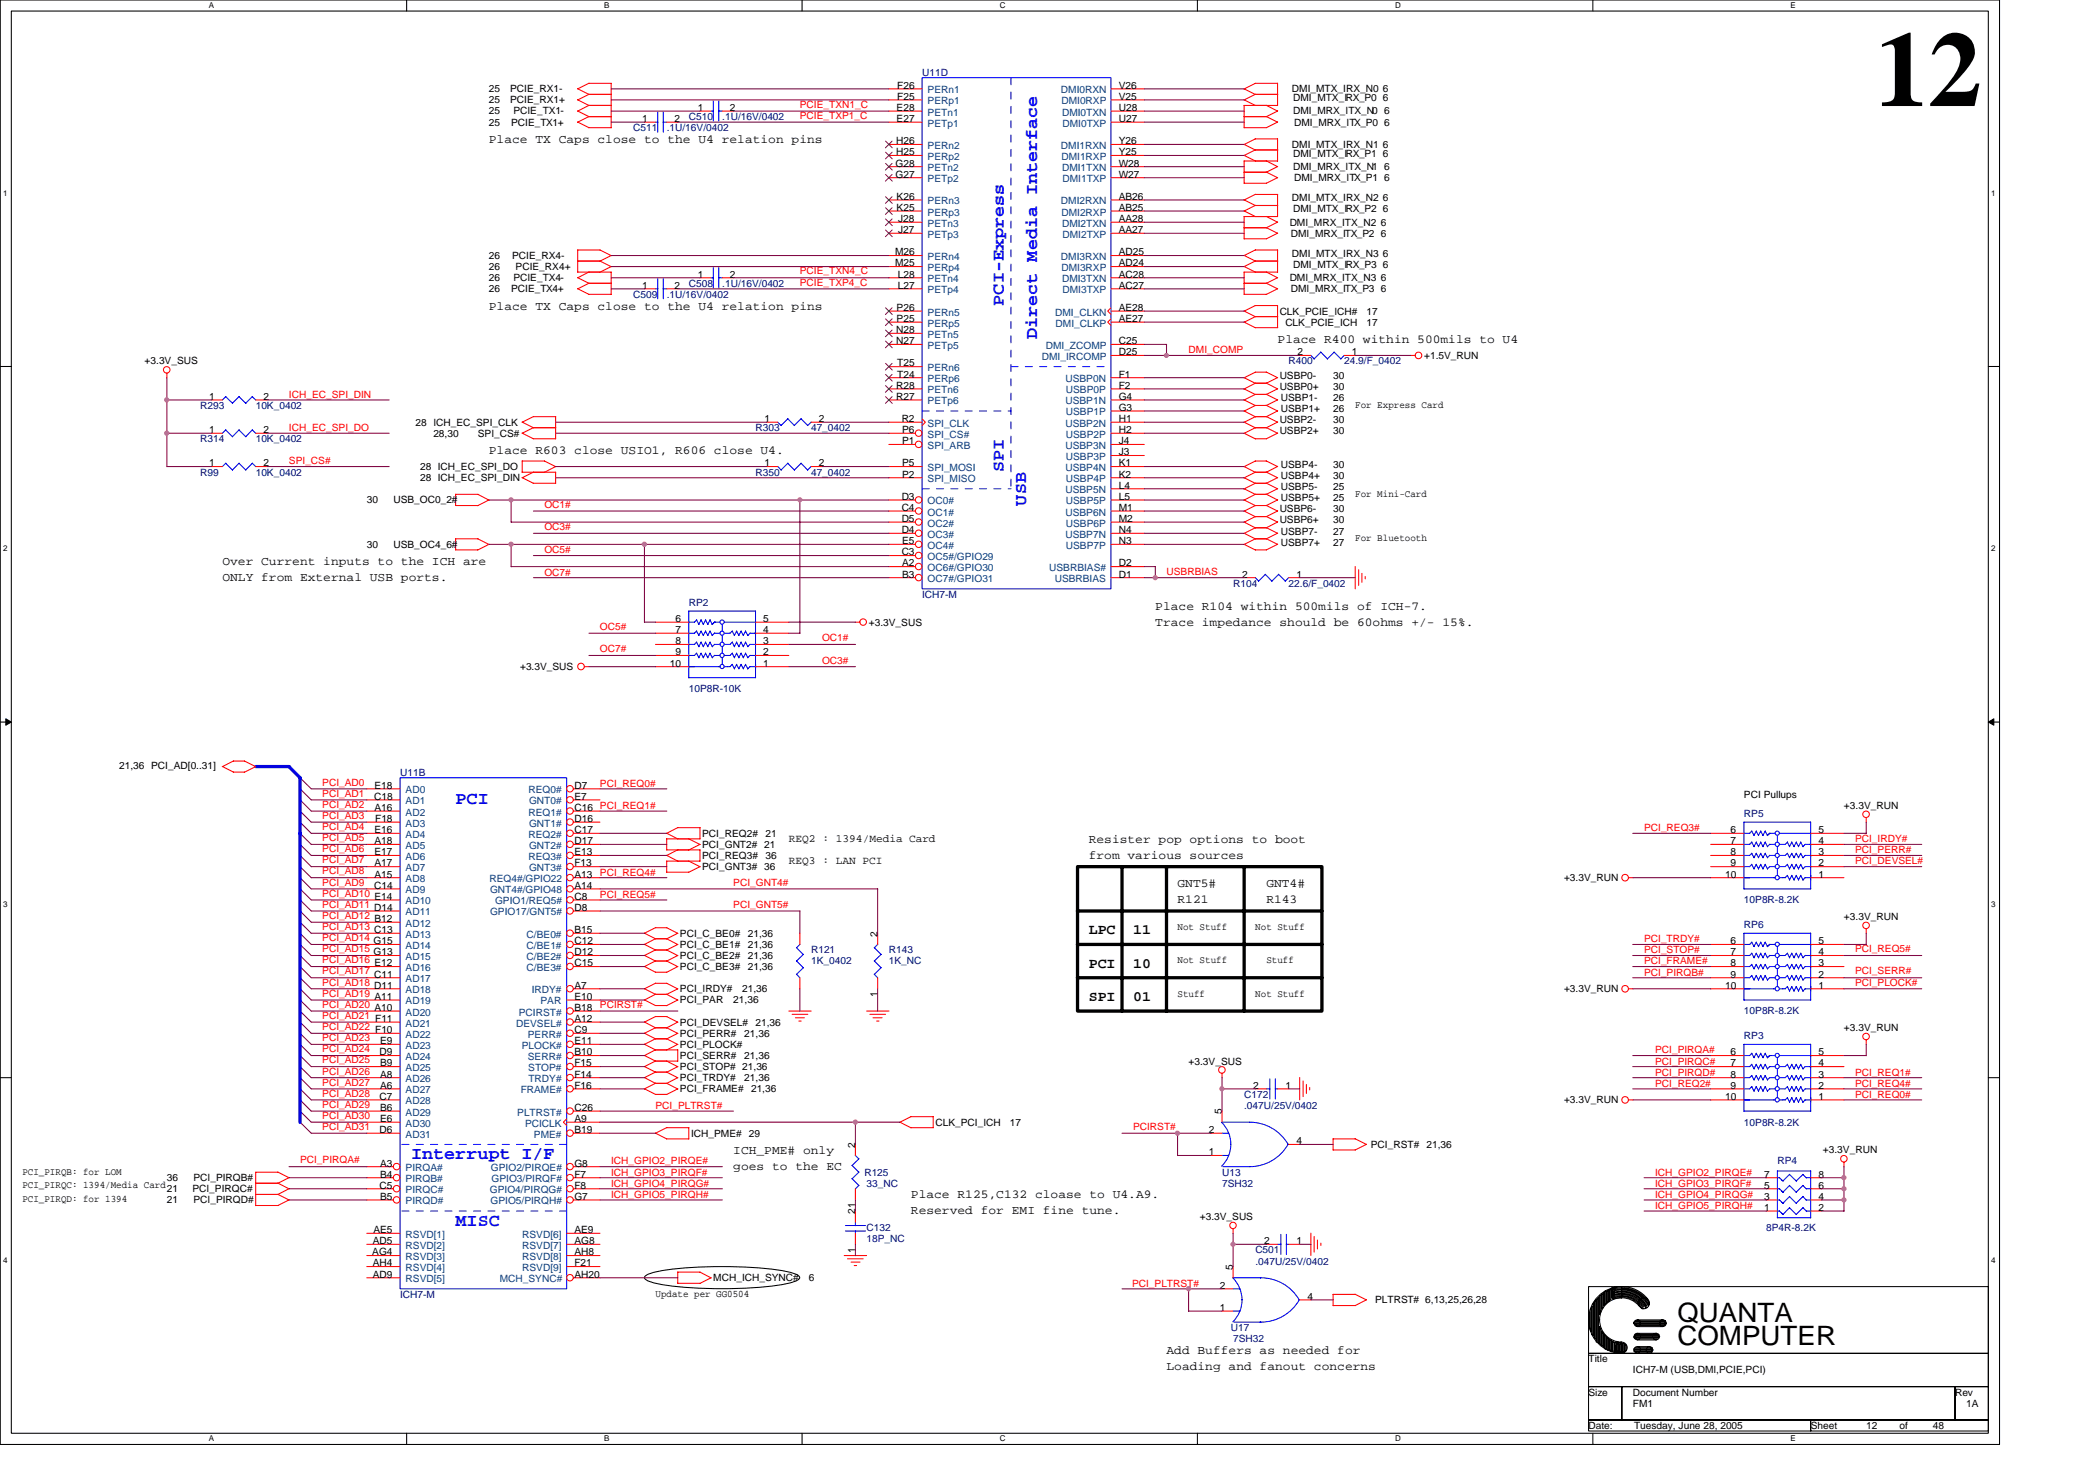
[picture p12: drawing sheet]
<svg xmlns="http://www.w3.org/2000/svg" width="297mm" height="210mm" viewBox="0 0 297 210" stroke-linecap="round" stroke-linejoin="round" font-family="sans-serif">
<defs><g id="words">
<text font-size="15.1" x="265.8" y="15">12</text>
<g font-size="3.8">
<text x="237.8" y="187.3">QUANTA</text>
<text x="237.8" y="190.7">COMPUTER</text>
</g>
<g font-size="2.5" fill="#00f">
<text x="142.3" y="43.3" transform="rotate(-90 142.3 43.3)">PCI-Express</text>
<text x="147" y="48" transform="rotate(-90 147 48)">Direct Media Interface</text>
<text x="142.3" y="66.9" transform="rotate(-90 142.3 66.9)">SPI</text>
<text x="145.5" y="71.6" transform="rotate(-90 145.5 71.6)">USB</text>
<text x="64.6" y="113.9">PCI</text>
<text x="58.3" y="164.3">Interrupt I/F</text>
<text x="64.6" y="173.8">MISC</text>
</g>
<g font-size="2.1">
<text x="154.4" y="132.4">LPC</text>
<text x="154.4" y="137.2">PCI</text>
<text x="160.7" y="132.4">11</text>
<text x="160.7" y="137.2">10</text>
<text x="154.4" y="141.9">SPI</text>
<text x="160.7" y="141.9">01</text>
</g>
<g font-size="1.7">
<text x="69.3" y="20.3">Place TX Caps close to the U4 relation pins</text>
<text x="69.3" y="43.9">Place TX Caps close to the U4 relation pins</text>
<text x="181.1" y="48.6">Place R400 within 500mils to U4</text>
<text x="69.3" y="64.4">Place R603 close USIO1, R606 close U4.</text>
<text x="31.5" y="80.1">Over Current inputs to the ICH are</text>
<text x="31.5" y="82.4">ONLY from External USB ports.</text>
<text x="163.8" y="86.4">Place R104 within 500mils of ICH-7.</text>
<text x="163.8" y="88.7">Trace impedance should be 60ohms +/- 15%.</text>
<text x="154.4" y="119.5">Resister pop options to boot</text>
<text x="154.4" y="121.7">from various sources</text>
<text x="167" y="125.8">GNT5#</text>
<text x="179.6" y="125.8">GNT4#</text>
<text x="167" y="128">R121</text>
<text x="179.6" y="128">R143</text>
<text x="104" y="163.6">ICH_PME# only</text>
<text x="104" y="165.8">goes to the EC</text>
<text x="129.2" y="169.9">Place R125,C132 cloase to U4.A9.</text>
<text x="129.2" y="172.1">Reserved for EMI fine tune.</text>
<text x="165.4" y="191.9">Add Buffers as needed for</text>
<text x="165.4" y="194.2">Loading and fanout concerns</text>
</g>
<g font-size="1.6">
<text x="111.8" y="119.4">REQ2 : 1394/Media Card</text>
<text x="111.8" y="122.5">REQ3 : LAN PCI</text>
</g>
<g font-size="1.4" fill="#000080">
<text x="130.7" y="10.7">U11D</text>
<text x="97.7" y="17">C510</text>
<text x="102.4" y="17">.1U/16V/0402</text>
<text x="89.8" y="18.6">C511</text>
<text x="94.5" y="18.6">.1U/16V/0402</text>
<text x="97.7" y="40.6">C508</text>
<text x="102.4" y="40.6">.1U/16V/0402</text>
<text x="89.8" y="42.2">C509</text>
<text x="94.5" y="42.2">.1U/16V/0402</text>
<text x="182.7" y="51.6">R400</text>
<text x="190.6" y="51.6">24.9/F_0402</text>
<text x="28.4" y="58">R293</text>
<text x="36.3" y="58">10K_0402</text>
<text x="28.4" y="62.7">R314</text>
<text x="36.3" y="62.7">10K_0402</text>
<text x="107.1" y="61.1">R303</text>
<text x="115" y="61.1">47_0402</text>
<text x="28.4" y="67.4">R99</text>
<text x="36.3" y="67.4">10K_0402</text>
<text x="107.1" y="67.4">R350</text>
<text x="115" y="67.4">47_0402</text>
<text x="174.8" y="83.1">R104</text>
<text x="182.7" y="83.1">22.6/F_0402</text>
<text x="97.7" y="85.8">RP2</text>
<text x="130.7" y="84.7">ICH7-M</text>
<text x="97.7" y="98.1">10P8R-10K</text>
<text x="56.7" y="109.9">U11B</text>
<text x="247.3" y="115.7">RP5</text>
<text x="247.3" y="131.5">RP6</text>
<text x="247.3" y="128">10P8R-8.2K</text>
<text x="115" y="135.1">R121</text>
<text x="115" y="136.7">1K_0402</text>
<text x="126" y="135.1">R143</text>
<text x="126" y="136.7">1K_NC</text>
<text x="247.3" y="143.8">10P8R-8.2K</text>
<text x="247.3" y="147.2">RP3</text>
<text x="176.4" y="155.6">C172</text>
<text x="176.4" y="157.2">.047U/25V/0402</text>
<text x="247.3" y="159.5">10P8R-8.2K</text>
<text x="122.6" y="166.6">R125</text>
<text x="173.3" y="166.6">U13</text>
<text x="252" y="165">RP4</text>
<text x="122.9" y="168.2">33_NC</text>
<text x="173.3" y="168.2">7SH32</text>
<text x="122.9" y="174.5">C132</text>
<text x="122.9" y="176.1">18P_NC</text>
<text x="178" y="177.6">C501</text>
<text x="178" y="179.2">.047U/25V/0402</text>
<text x="250.4" y="174.5">8P4R-8.2K</text>
<text x="56.7" y="183.9">ICH7-M</text>
<text x="174.5" y="188.7">U17</text>
<text x="174.8" y="190.2">7SH32</text>
</g>
<g font-size="1.4">
<text x="69.3" y="17.8">25</text>
<text x="69.3" y="13.1">25</text>
<text x="69.3" y="14.6">25</text>
<text x="69.3" y="16.2">25</text>
<text x="72.3" y="13.1">PCIE_RX1-</text>
<text x="72.3" y="14.6">PCIE_RX1+</text>
<text x="72.5" y="17.8">PCIE_TX1+</text>
<text x="72.8" y="16.2">PCIE_TX1-</text>
<text x="91.1" y="17.3">1</text>
<text x="95.6" y="17.3">2</text>
<text x="98.9" y="15.7">1</text>
<text x="103.5" y="15.7">2</text>
<text x="127.1" y="15.7">E28</text>
<text x="127.1" y="17.3">E27</text>
<text x="127.2" y="12.6">F26</text>
<text x="127.2" y="14.1">F25</text>
<text x="158.6" y="12.6">V26</text>
<text x="158.6" y="14.1">V25</text>
<text x="158.6" y="15.7">U28</text>
<text x="158.6" y="17.3">U27</text>
<text x="183.2" y="13.1">DMI_MTX_IRX_N0 6</text>
<text x="183.3" y="14.3">DMI_MTX_IRX_P0 6</text>
<text x="183.3" y="16.2">DMI_MRX_ITX_N0 6</text>
<text x="183.5" y="17.8">DMI_MRX_ITX_P0 6</text>
<text x="127" y="23.6">G28</text>
<text x="127.1" y="20.4">H26</text>
<text x="127.1" y="22">H25</text>
<text x="158.6" y="20.4">Y26</text>
<text x="158.6" y="22">Y25</text>
<text x="158.6" y="23.6">W28</text>
<text x="183.2" y="21">DMI_MTX_IRX_N1 6</text>
<text x="183.3" y="22.2">DMI_MTX_IRX_P1 6</text>
<text x="127" y="25.2">G27</text>
<text x="127.1" y="28.3">K26</text>
<text x="127.1" y="29.9">K25</text>
<text x="158.6" y="25.2">W27</text>
<text x="158.6" y="28.3">AB26</text>
<text x="158.6" y="29.9">AB25</text>
<text x="183.2" y="28.5">DMI_MTX_IRX_N2 6</text>
<text x="183.3" y="24.1">DMI_MRX_ITX_N1 6</text>
<text x="183.5" y="25.7">DMI_MRX_ITX_P1 6</text>
<text x="127.4" y="31.5">J28</text>
<text x="127.4" y="33">J27</text>
<text x="158.6" y="31.5">AA28</text>
<text x="158.6" y="33">AA27</text>
<text x="182.9" y="32">DMI_MRX_ITX_N2 6</text>
<text x="183" y="33.5">DMI_MRX_ITX_P2 6</text>
<text x="183.3" y="30.1">DMI_MTX_IRX_P2 6</text>
<text x="69.3" y="38.3">26</text>
<text x="69.3" y="36.7">26</text>
<text x="69.3" y="41.4">26</text>
<text x="69.3" y="39.8">26</text>
<text x="72.5" y="41.4">PCIE_TX4+</text>
<text x="72.6" y="36.7">PCIE_RX4-</text>
<text x="72.8" y="39.8">PCIE_TX4-</text>
<text x="73.1" y="38.3">PCIE_RX4+</text>
<text x="91.1" y="40.9">1</text>
<text x="95.6" y="40.9">2</text>
<text x="98.9" y="39.3">1</text>
<text x="103.5" y="39.3">2</text>
<text x="126.9" y="36.2">M26</text>
<text x="126.9" y="37.8">M25</text>
<text x="127.3" y="39.3">L28</text>
<text x="127.3" y="40.9">L27</text>
<text x="158.6" y="36.2">AD25</text>
<text x="158.6" y="37.8">AD24</text>
<text x="158.6" y="39.3">AC28</text>
<text x="158.6" y="40.9">AC27</text>
<text x="182.9" y="39.8">DMI_MRX_ITX_N3 6</text>
<text x="183" y="41.4">DMI_MRX_ITX_P3 6</text>
<text x="183.2" y="36.4">DMI_MTX_IRX_N3 6</text>
<text x="183.3" y="38">DMI_MTX_IRX_P3 6</text>
<text x="127.1" y="47.2">N28</text>
<text x="127.1" y="44.1">P26</text>
<text x="127.1" y="45.6">P25</text>
<text x="158.6" y="44.1">AE28</text>
<text x="158.6" y="45.6">AE27</text>
<text x="181.4" y="44.6">CLK_PCIE_ICH#</text>
<text x="182.2" y="46.1">CLK_PCIE_ICH</text>
<text x="193.7" y="44.6">17</text>
<text x="193.7" y="46.1">17</text>
<text x="20.5" y="51.6">+3.3V_SUS</text>
<text x="127.1" y="48.8">N27</text>
<text x="127.2" y="51.9">T25</text>
<text x="127.2" y="53.5">T24</text>
<text x="158.6" y="48.8">C25</text>
<text x="158.6" y="50.4">D25</text>
<text x="158.6" y="53.5">F1</text>
<text x="181.4" y="53.7">USBP0-</text>
<text x="184" y="50.4">2</text>
<text x="189" y="53.7">30</text>
<text x="191.7" y="50.4">1</text>
<text x="201.9" y="50.9">+1.5V_RUN</text>
<text x="29.7" y="56.7">1</text>
<text x="37.4" y="56.7">2</text>
<text x="108.4" y="59.8">1</text>
<text x="116.1" y="59.8">2</text>
<text x="127.1" y="55.1">R28</text>
<text x="127.1" y="56.7">R27</text>
<text x="127.8" y="59.8">R2</text>
<text x="158.6" y="55.1">F2</text>
<text x="158.6" y="56.7">G4</text>
<text x="158.6" y="58.2">G3</text>
<text x="158.6" y="59.8">H1</text>
<text x="181.4" y="55.3">USBP0+</text>
<text x="181.6" y="58.4">USBP1+</text>
<text x="181.6" y="56.9">USBP1-</text>
<text x="189" y="55.3">30</text>
<text x="189" y="58.4">26</text>
<text x="189" y="56.9">26</text>
<text x="192.1" y="57.8">For Express Card</text>
<text x="29.7" y="61.4">1</text>
<text x="37.4" y="61.4">2</text>
<text x="58.9" y="60.3">28 ICH_EC_SPI_CLK</text>
<text x="61.4" y="61.9">28,30</text>
<text x="67.8" y="61.9">SPI_CS#</text>
<text x="127.9" y="61.4">P6</text>
<text x="127.9" y="63">P1</text>
<text x="158.6" y="61.4">H2</text>
<text x="158.6" y="63">J4</text>
<text x="158.6" y="64.5">J3</text>
<text x="181.4" y="61.6">USBP2+</text>
<text x="181.4" y="60">USBP2-</text>
<text x="189" y="61.6">30</text>
<text x="189" y="60">30</text>
<text x="29.7" y="66.1">1</text>
<text x="37.4" y="66.1">2</text>
<text x="52" y="71.3">30</text>
<text x="55.8" y="71.3">USB_OC0_2#</text>
<text x="59.6" y="66.6">28 ICH_EC_SPI_DO</text>
<text x="59.6" y="68.2">28 ICH_EC_SPI_DIN</text>
<text x="108.4" y="66.1">1</text>
<text x="116.1" y="66.1">2</text>
<text x="127.8" y="70.8">D3</text>
<text x="127.9" y="66.1">P5</text>
<text x="127.9" y="67.7">P2</text>
<text x="158.6" y="66.1">K1</text>
<text x="158.6" y="67.7">K2</text>
<text x="158.6" y="69.3">L4</text>
<text x="158.6" y="70.8">L5</text>
<text x="181.6" y="67.9">USBP4+</text>
<text x="181.6" y="66.3">USBP4-</text>
<text x="181.6" y="69.4">USBP5-</text>
<text x="181.6" y="71">USBP5+</text>
<text x="189" y="67.9">30</text>
<text x="189" y="66.3">30</text>
<text x="189" y="69.4">25</text>
<text x="189" y="71">25</text>
<text x="192.1" y="70.4">For Mini-Card</text>
<text x="52" y="77.6">30</text>
<text x="55.8" y="77.6">USB_OC4_6#</text>
<text x="127.8" y="72.4">C4</text>
<text x="127.8" y="74">D5</text>
<text x="127.8" y="75.6">D4</text>
<text x="127.9" y="77.1">E5</text>
<text x="158.6" y="72.4">M1</text>
<text x="158.6" y="74">M2</text>
<text x="158.6" y="75.6">N4</text>
<text x="158.6" y="77.1">N3</text>
<text x="181.4" y="72.6">USBP6-</text>
<text x="181.4" y="74.2">USBP6+</text>
<text x="181.6" y="77.3">USBP7+</text>
<text x="181.6" y="75.8">USBP7-</text>
<text x="189" y="72.6">30</text>
<text x="189" y="74.2">30</text>
<text x="189" y="77.3">27</text>
<text x="189" y="75.8">27</text>
<text x="192.1" y="76.7">For Bluetooth</text>
<text x="127.8" y="78.7">C3</text>
<text x="127.9" y="80.3">A2</text>
<text x="127.9" y="81.9">B3</text>
<text x="158.6" y="80.3">D2</text>
<text x="158.6" y="81.9">D1</text>
<text x="176.1" y="81.9">2</text>
<text x="183.8" y="81.9">1</text>
<text x="95.8" y="89.7">7</text>
<text x="95.8" y="88.2">6</text>
<text x="108.2" y="89.7">4</text>
<text x="108.2" y="88.2">5</text>
<text x="123.2" y="88.7">+3.3V_SUS</text>
<text x="73.7" y="95">+3.3V_SUS</text>
<text x="95" y="94.5">10</text>
<text x="95.8" y="92.9">9</text>
<text x="95.8" y="91.3">8</text>
<text x="108.2" y="94.5">1</text>
<text x="108.2" y="92.9">2</text>
<text x="108.2" y="91.3">3</text>
<text x="16.9" y="109">21,36 PCI_AD[0..31]</text>
<text x="53" y="113.3">C18</text>
<text x="53.1" y="111.8">E18</text>
<text x="81.4" y="111.8">D7</text>
<text x="81.4" y="113.3">E7</text>
<text x="247.3" y="113.1">PCI Pullups</text>
<text x="53.1" y="114.9">A16</text>
<text x="53.1" y="118.1">E16</text>
<text x="53.1" y="119.7">A18</text>
<text x="53.2" y="116.5">F18</text>
<text x="81.4" y="114.9">C16 PCI_REQ1#</text>
<text x="81.4" y="116.5">D16</text>
<text x="81.4" y="118.1">C17</text>
<text x="81.4" y="119.7">D17</text>
<text x="99.6" y="118.6">PCI_REQ2#</text>
<text x="108.5" y="118.6">21</text>
<text x="245.4" y="119.7">7</text>
<text x="245.4" y="118.1">6</text>
<text x="257.8" y="119.7">4</text>
<text x="257.8" y="118.1">5</text>
<text x="261.4" y="114.6">+3.3V_RUN</text>
<text x="53" y="126">C14</text>
<text x="53.1" y="121.2">E17</text>
<text x="53.1" y="122.8">A17</text>
<text x="53.1" y="124.4">A15</text>
<text x="81.4" y="121.2">E13</text>
<text x="81.4" y="122.8">F13</text>
<text x="81.4" y="124.4">A13</text>
<text x="81.4" y="126">A14</text>
<text x="99.6" y="121.7">PCI_REQ3#</text>
<text x="99.6" y="123.3">PCI_GNT3# 36</text>
<text x="99.6" y="120.2">PCI_GNT2# 21</text>
<text x="108.5" y="121.7">36</text>
<text x="221.8" y="124.9">+3.3V_RUN</text>
<text x="244.6" y="124.4">10</text>
<text x="245.4" y="122.8">9</text>
<text x="245.4" y="121.2">8</text>
<text x="257.8" y="124.4">1</text>
<text x="257.8" y="122.8">2</text>
<text x="257.8" y="121.2">3</text>
<text x="53" y="129.1">D14</text>
<text x="53.1" y="127.5">E14</text>
<text x="53.1" y="130.7">B12</text>
<text x="81.4" y="127.5">C8</text>
<text x="81.4" y="129.1">D8</text>
<text x="167" y="131.8">Not Stuff</text>
<text x="178" y="131.8">Not Stuff</text>
<text x="261.4" y="130.4">+3.3V_RUN</text>
<text x="53" y="133.8">G15</text>
<text x="53" y="135.4">G13</text>
<text x="53" y="132.2">C13</text>
<text x="53.1" y="137">E12</text>
<text x="81.4" y="132.2">B15</text>
<text x="81.4" y="133.8">C12</text>
<text x="81.4" y="135.4">D12</text>
<text x="81.4" y="137">C15</text>
<text x="96.4" y="134.3">PCI_C_BE1#</text>
<text x="96.4" y="132.8">PCI_C_BE0#</text>
<text x="96.4" y="137.5">PCI_C_BE3#</text>
<text x="96.4" y="135.9">PCI_C_BE2#</text>
<text x="106" y="134.3">21,36</text>
<text x="106" y="132.8">21,36</text>
<text x="106" y="137.5">21,36</text>
<text x="106" y="135.9">21,36</text>
<text x="124.4" y="132.8" transform="rotate(-90 124.4 132.8)">2</text>
<text x="167" y="136.5">Not Stuff</text>
<text x="179.6" y="136.5">Stuff</text>
<text x="245.4" y="137">8</text>
<text x="245.4" y="135.4">7</text>
<text x="245.4" y="133.8">6</text>
<text x="257.8" y="137">3</text>
<text x="257.8" y="135.4">4</text>
<text x="257.8" y="133.8">5</text>
<text x="53" y="138.6">C11</text>
<text x="53" y="140.1">D11</text>
<text x="53.1" y="141.7">A11</text>
<text x="53.1" y="143.3">A10</text>
<text x="81.4" y="140.1">A7</text>
<text x="81.4" y="141.7">E10</text>
<text x="81.4" y="143.3">B18</text>
<text x="96.4" y="140.6">PCI_IRDY#</text>
<text x="96.4" y="142.2">PCI_PAR</text>
<text x="104" y="142.2">21,36</text>
<text x="105.2" y="140.6">21,36</text>
<text x="124.4" y="141.3" transform="rotate(-90 124.4 141.3)">1</text>
<text x="167" y="141.3">Stuff</text>
<text x="178" y="141.3">Not Stuff</text>
<text x="221.8" y="140.6">+3.3V_RUN</text>
<text x="244.6" y="140.1">10</text>
<text x="245.4" y="138.6">9</text>
<text x="257.8" y="140.1">1</text>
<text x="257.8" y="138.6">2</text>
<text x="53.2" y="144.8">F11</text>
<text x="53.2" y="146.4">F10</text>
<text x="53.8" y="149.6">D9</text>
<text x="53.9" y="148">E9</text>
<text x="81.4" y="144.8">A12</text>
<text x="81.4" y="146.4">C9</text>
<text x="81.4" y="148">E11</text>
<text x="81.4" y="149.6">B10</text>
<text x="96.4" y="145.4">PCI_DEVSEL#</text>
<text x="96.4" y="146.9">PCI_PERR#</text>
<text x="96.4" y="148.5">PCI_PLOCK#</text>
<text x="105.5" y="146.9">21,36</text>
<text x="107.1" y="145.4">21,36</text>
<text x="245.4" y="149.6">6</text>
<text x="257.8" y="149.6">5</text>
<text x="261.4" y="146.1">+3.3V_RUN</text>
<text x="53.8" y="155.9">C7</text>
<text x="53.9" y="151.2">B9</text>
<text x="53.9" y="152.7">A8</text>
<text x="53.9" y="154.3">A6</text>
<text x="81.4" y="151.2">F15</text>
<text x="81.4" y="152.7">F14</text>
<text x="81.4" y="154.3">F16</text>
<text x="96.4" y="153.2">PCI_TRDY#</text>
<text x="96.4" y="150.1">PCI_SERR#</text>
<text x="96.4" y="151.7">PCI_STOP# 21,36</text>
<text x="96.4" y="154.8">PCI_FRAME#</text>
<text x="105.5" y="150.1">21,36</text>
<text x="105.5" y="153.2">21,36</text>
<text x="106.5" y="154.8">21,36</text>
<text x="168.5" y="150.9">+3.3V_SUS</text>
<text x="177.7" y="154.3">2</text>
<text x="182.2" y="154.3">1</text>
<text x="244.6" y="155.9">10</text>
<text x="245.4" y="154.3">9</text>
<text x="245.4" y="152.7">8</text>
<text x="245.4" y="151.2">7</text>
<text x="257.8" y="155.9">1</text>
<text x="257.8" y="154.3">2</text>
<text x="257.8" y="152.7">3</text>
<text x="257.8" y="151.2">4</text>
<text x="53.8" y="160.6">D6</text>
<text x="53.9" y="157.5">B6</text>
<text x="53.9" y="159">E6</text>
<text x="81.4" y="157.5">C26</text>
<text x="81.4" y="159">A9</text>
<text x="81.4" y="160.6">B19</text>
<text x="98" y="161.1">ICH_PME#</text>
<text x="106.2" y="161.1">29</text>
<text x="132.6" y="159.5">CLK_PCI_ICH</text>
<text x="143.2" y="159.5">17</text>
<text x="171.4" y="160.6">2</text>
<text x="173.2" y="157.9" transform="rotate(-90 173.2 157.9)">5</text>
<text x="221.8" y="156.4">+3.3V_RUN</text>
<text x="3.2" y="166.5">PCI_PIRQB: for LOM</text>
<text x="23.7" y="167.4">36</text>
<text x="27.4" y="167.4">PCI_PIRQB#</text>
<text x="53.9" y="165.3">A3</text>
<text x="53.9" y="166.9">B4</text>
<text x="81.4" y="166.9">F7</text>
<text x="81.4" y="165.3">G8</text>
<text x="121.3" y="162.7" transform="rotate(-90 121.3 162.7)">2</text>
<text x="171.4" y="163.7">1</text>
<text x="183.8" y="162.2">4</text>
<text x="194.4" y="162.7">PCI_RST#</text>
<text x="202.2" y="162.7">21,36</text>
<text x="250.1" y="166.9">7</text>
<text x="257.8" y="166.9">8</text>
<text x="258.5" y="163.5">+3.3V_RUN</text>
<text x="3.2" y="168.4">PCI_PIRQC: 1394/Media Card</text>
<text x="3.2" y="170.3">PCI_PIRQD: for 1394</text>
<text x="23.7" y="169">21</text>
<text x="23.7" y="170.6">21</text>
<text x="27.3" y="169">PCI_PIRQC#</text>
<text x="27.4" y="170.6">PCI_PIRQD#</text>
<text x="53.8" y="168.5">C5</text>
<text x="53.9" y="170.1">B5</text>
<text x="81.4" y="170.1">G7</text>
<text x="81.4" y="168.5">F8</text>
<text x="121.3" y="172.1" transform="rotate(-90 121.3 172.1)">21</text>
<text x="170.1" y="172.9">+3.3V_SUS</text>
<text x="250.1" y="171.6">1</text>
<text x="250.1" y="170.1">3</text>
<text x="250.1" y="168.5">5</text>
<text x="257.8" y="171.6">2</text>
<text x="257.8" y="170.1">4</text>
<text x="257.8" y="168.5">6</text>
<text x="52.8" y="177.9">AG4</text>
<text x="52.9" y="176.3">AD5</text>
<text x="52.9" y="179.5">AH4</text>
<text x="52.9" y="174.8">AE5</text>
<text x="81.4" y="179.5">F21</text>
<text x="81.4" y="177.9">AH8</text>
<text x="81.4" y="176.3">AG8</text>
<text x="81.4" y="174.8">AE9</text>
<text x="121.3" y="177.5" transform="rotate(-90 121.3 177.5)">1</text>
<text x="179.3" y="176.3">2</text>
<text x="183.8" y="176.3">1</text>
<text x="52.9" y="181.1">AD9</text>
<text x="81.4" y="181.1">AH20</text>
<text x="92.9" y="183.8">Update per GG0504</text>
<text x="101.1" y="181.6">MCH_ICH_SYNC#</text>
<text x="114.7" y="181.6">6</text>
<text x="172.9" y="182.6">2</text>
<text x="172.9" y="185.8">1</text>
<text x="174.8" y="180" transform="rotate(-90 174.8 180)">5</text>
<text x="185.4" y="184.2">4</text>
<text x="195" y="184.7">PLTRST# 6,13,25,26,28</text>
<text x="225.2" y="193.1">Title</text>
<text x="225.2" y="197.8">Size</text>
<text x="231.5" y="197.8">Document Number</text>
<text x="231.5" y="194.6">ICH7-M (USB,DMI,PCIE,PCI)</text>
<text x="277.2" y="197.8">Rev</text>
<text x="225.2" y="202.5">Date:</text>
<text x="231.5" y="199.4">FM1</text>
<text x="231.7" y="202.5">Tuesday, June 28, 2005</text>
<text x="256.7" y="202.5">Sheet</text>
<text x="264.6" y="202.5">12</text>
<text x="269.3" y="202.5">of</text>
<text x="274" y="202.5">48</text>
<text x="278.8" y="199.4">1A</text>
</g>
<g font-size="1.4" fill="#f00">
<text x="113.4" y="15.3">PCIE_TXN1_C</text>
<text x="113.4" y="16.8">PCIE_TXP1_C</text>
<text x="113.4" y="38.9">PCIE_TXN4_C</text>
<text x="113.4" y="40.5">PCIE_TXP4_C</text>
<text x="168.5" y="50.1">DMI_COMP</text>
<text x="41" y="56.4">ICH_EC_SPI_DIN</text>
<text x="41" y="65.8">SPI_CS#</text>
<text x="41" y="61.1">ICH_EC_SPI_DO</text>
<text x="77.2" y="72">OC1#</text>
<text x="77.2" y="75.1">OC3#</text>
<text x="77.2" y="78.4">OC5#</text>
<text x="77.2" y="81.6">OC7#</text>
<text x="165.4" y="81.4">USBRBIAS</text>
<text x="85.1" y="89.3">OC5#</text>
<text x="85.1" y="92.4">OC7#</text>
<text x="116.6" y="94.2">OC3#</text>
<text x="116.6" y="90.9">OC1#</text>
<text x="45.7" y="112.9">PCI_AD1</text>
<text x="45.7" y="111.3">PCI_AD0</text>
<text x="85.1" y="111.5">PCI_REQ0#</text>
<text x="45.7" y="116.1">PCI_AD3</text>
<text x="45.7" y="114.5">PCI_AD2</text>
<text x="45.7" y="117.6">PCI_AD4</text>
<text x="45.7" y="119.2">PCI_AD5</text>
<text x="233.1" y="117.8">PCI_REQ3#</text>
<text x="263" y="119.4">PCI_IRDY#</text>
<text x="45.7" y="122.4">PCI_AD7</text>
<text x="45.7" y="120.8">PCI_AD6</text>
<text x="45.7" y="123.9">PCI_AD8</text>
<text x="45.7" y="125.5">PCI_AD9</text>
<text x="85.1" y="124.1">PCI_REQ4#</text>
<text x="104" y="125.5">PCI_GNT4#</text>
<text x="263" y="120.9">PCI_PERR#</text>
<text x="263" y="122.5">PCI_DEVSEL#</text>
<text x="45.7" y="128.7">PCI_AD11</text>
<text x="45.7" y="130.2">PCI_AD12</text>
<text x="45.7" y="131.8">PCI_AD13</text>
<text x="45.7" y="127.1">PCI_AD10</text>
<text x="85.1" y="127.3">PCI_REQ5#</text>
<text x="104" y="128.7">PCI_GNT5#</text>
<text x="45.7" y="133.4">PCI_AD14</text>
<text x="45.7" y="136.5">PCI_AD16</text>
<text x="45.7" y="135">PCI_AD15</text>
<text x="233.1" y="135.1">PCI_STOP#</text>
<text x="233.1" y="133.5">PCI_TRDY#</text>
<text x="233.1" y="136.7">PCI_FRAME#</text>
<text x="263" y="135">PCI_REQ5#</text>
<text x="45.7" y="141.3">PCI_AD19</text>
<text x="45.7" y="142.8">PCI_AD20</text>
<text x="45.7" y="138.1">PCI_AD17</text>
<text x="45.7" y="139.7">PCI_AD18</text>
<text x="85.1" y="142.8">PCIRST#</text>
<text x="233.1" y="138.3">PCI_PIRQB#</text>
<text x="263" y="138.1">PCI_SERR#</text>
<text x="263" y="139.7">PCI_PLOCK#</text>
<text x="45.7" y="147.6">PCI_AD23</text>
<text x="45.7" y="144.4">PCI_AD21</text>
<text x="45.7" y="149.1">PCI_AD24</text>
<text x="45.7" y="146">PCI_AD22</text>
<text x="234.7" y="149.3">PCI_PIRQA#</text>
<text x="45.7" y="152.3">PCI_AD26</text>
<text x="45.7" y="150.7">PCI_AD25</text>
<text x="45.7" y="153.9">PCI_AD27</text>
<text x="45.7" y="155.4">PCI_AD28</text>
<text x="234.7" y="154">PCI_REQ2#</text>
<text x="234.7" y="150.9">PCI_PIRQC#</text>
<text x="234.7" y="152.4">PCI_PIRQD#</text>
<text x="263" y="155.6">PCI_REQ0#</text>
<text x="263" y="154">PCI_REQ4#</text>
<text x="263" y="152.4">PCI_REQ1#</text>
<text x="45.7" y="160.2">PCI_AD31</text>
<text x="45.7" y="158.6">PCI_AD30</text>
<text x="45.7" y="157">PCI_AD29</text>
<text x="92.9" y="157.2">PCI_PLTRST#</text>
<text x="160.7" y="160.2">PCIRST#</text>
<text x="42.5" y="164.9">PCI_PIRQA#</text>
<text x="86.7" y="165">ICH_GPIO2_PIRQE#</text>
<text x="86.7" y="166.6">ICH_GPIO3_PIRQF#</text>
<text x="234.7" y="166.6">ICH_GPIO2_PIRQE#</text>
<text x="86.7" y="168.2">ICH_GPIO4_PIRQG#</text>
<text x="86.7" y="169.8">ICH_GPIO5_PIRQH#</text>
<text x="234.7" y="169.8">ICH_GPIO4_PIRQG#</text>
<text x="234.7" y="171.3">ICH_GPIO5_PIRQH#</text>
<text x="234.7" y="168.2">ICH_GPIO3_PIRQF#</text>
<text x="160.5" y="182.4">PCI_PLTRST#</text>
</g>
<g font-size="1.4" fill="#004080">
<text x="131.5" y="13.2">PERn1</text>
<text x="131.5" y="14.8">PERp1</text>
<text x="131.5" y="16.4">PETn1</text>
<text x="131.5" y="17.9">PETp1</text>
<text x="150.4" y="13.2">DMI0RXN</text>
<text x="150.5" y="14.8">DMI0RXP</text>
<text x="150.6" y="16.4">DMI0TXN</text>
<text x="150.6" y="17.9">DMI0TXP</text>
<text x="131.5" y="21.1">PERn2</text>
<text x="131.5" y="22.7">PERp2</text>
<text x="150.4" y="21.1">DMI1RXN</text>
<text x="150.5" y="22.7">DMI1RXP</text>
<text x="131.5" y="24.3">PETn2</text>
<text x="131.5" y="25.8">PETp2</text>
<text x="131.5" y="29">PERn3</text>
<text x="150.4" y="29">DMI2RXN</text>
<text x="150.6" y="24.3">DMI1TXN</text>
<text x="150.6" y="25.8">DMI1TXP</text>
<text x="131.5" y="30.5">PERp3</text>
<text x="131.5" y="32.1">PETn3</text>
<text x="131.5" y="33.7">PETp3</text>
<text x="150.5" y="30.5">DMI2RXP</text>
<text x="150.6" y="32.1">DMI2TXN</text>
<text x="150.6" y="33.7">DMI2TXP</text>
<text x="131.5" y="36.9">PERn4</text>
<text x="131.5" y="38.4">PERp4</text>
<text x="131.5" y="40">PETn4</text>
<text x="131.5" y="41.6">PETp4</text>
<text x="150.4" y="36.9">DMI3RXN</text>
<text x="150.5" y="38.4">DMI3RXP</text>
<text x="150.6" y="40">DMI3TXN</text>
<text x="150.6" y="41.6">DMI3TXP</text>
<text x="131.5" y="44.7">PERn5</text>
<text x="131.5" y="46.3">PERp5</text>
<text x="131.5" y="47.9">PETn5</text>
<text x="149.6" y="44.7">DMI_CLKN</text>
<text x="149.7" y="46.3">DMI_CLKP</text>
<text x="131.5" y="49.4">PETp5</text>
<text x="131.5" y="52.6">PERn6</text>
<text x="147.7" y="51">DMI_IRCOMP</text>
<text x="148.3" y="49.4">DMI_ZCOMP</text>
<text x="131.5" y="54.2">PERp6</text>
<text x="131.5" y="55.8">PETn6</text>
<text x="131.5" y="57.3">PETp6</text>
<text x="151.1" y="54.2">USBP0N</text>
<text x="151.1" y="57.3">USBP1N</text>
<text x="151.1" y="55.8">USBP0P</text>
<text x="151.1" y="58.9">USBP1P</text>
<text x="131.5" y="60.5">SPI_CLK</text>
<text x="131.5" y="62">SPI_CS#</text>
<text x="131.5" y="63.6">SPI_ARB</text>
<text x="151.1" y="60.5">USBP2N</text>
<text x="151.1" y="63.6">USBP3N</text>
<text x="151.1" y="62">USBP2P</text>
<text x="151.1" y="65.2">USBP3P</text>
<text x="131.5" y="66.8">SPI_MOSI</text>
<text x="131.5" y="68.3">SPI_MISO</text>
<text x="131.5" y="71.5">OC0#</text>
<text x="151.1" y="66.8">USBP4N</text>
<text x="151.1" y="69.9">USBP5N</text>
<text x="151.1" y="68.3">USBP4P</text>
<text x="151.1" y="71.5">USBP5P</text>
<text x="131.5" y="73.1">OC1#</text>
<text x="131.5" y="74.6">OC2#</text>
<text x="131.5" y="76.2">OC3#</text>
<text x="131.5" y="77.8">OC4#</text>
<text x="151.1" y="73.1">USBP6N</text>
<text x="151.1" y="76.2">USBP7N</text>
<text x="151.1" y="74.6">USBP6P</text>
<text x="151.1" y="77.8">USBP7P</text>
<text x="131.5" y="79.4">OC5#/GPIO29</text>
<text x="131.5" y="80.9">OC6#/GPIO30</text>
<text x="131.5" y="82.5">OC7#/GPIO31</text>
<text x="148.8" y="80.9">USBRBIAS#</text>
<text x="149.5" y="82.5">USBRBIAS</text>
<text x="57.5" y="112.4">AD0</text>
<text x="74.9" y="112.4">REQ0#</text>
<text x="57.5" y="114">AD1</text>
<text x="57.5" y="115.6">AD2</text>
<text x="57.5" y="117.2">AD3</text>
<text x="57.5" y="118.7">AD4</text>
<text x="74.9" y="115.6">REQ1#</text>
<text x="74.9" y="118.7">REQ2#</text>
<text x="75" y="114">GNT0#</text>
<text x="75" y="117.2">GNT1#</text>
<text x="57.5" y="120.3">AD5</text>
<text x="57.5" y="121.9">AD6</text>
<text x="57.5" y="123.5">AD7</text>
<text x="57.5" y="125">AD8</text>
<text x="69.4" y="125">REQ4#/GPIO22</text>
<text x="74.9" y="121.9">REQ3#</text>
<text x="75" y="120.3">GNT2#</text>
<text x="75" y="123.5">GNT3#</text>
<text x="57.5" y="126.6">AD9</text>
<text x="57.5" y="128.2">AD10</text>
<text x="57.5" y="129.8">AD11</text>
<text x="57.5" y="131.3">AD12</text>
<text x="69.5" y="126.6">GNT4#/GPIO48</text>
<text x="69.5" y="129.8">GPIO17/GNT5#</text>
<text x="70.2" y="128.2">GPIO1/REQ5#</text>
<text x="57.5" y="132.9">AD13</text>
<text x="57.5" y="134.5">AD14</text>
<text x="57.5" y="136.1">AD15</text>
<text x="57.5" y="137.6">AD16</text>
<text x="74.7" y="132.9">C/BE0#</text>
<text x="74.7" y="134.5">C/BE1#</text>
<text x="74.7" y="136.1">C/BE2#</text>
<text x="74.7" y="137.6">C/BE3#</text>
<text x="57.5" y="139.2">AD17</text>
<text x="57.5" y="140.8">AD18</text>
<text x="57.5" y="142.4">AD19</text>
<text x="57.5" y="143.9">AD20</text>
<text x="73.6" y="143.9">PCIRST#</text>
<text x="75.4" y="140.8">IRDY#</text>
<text x="76.6" y="142.4">PAR</text>
<text x="57.5" y="145.5">AD21</text>
<text x="57.5" y="147.1">AD22</text>
<text x="57.5" y="148.7">AD23</text>
<text x="73.2" y="145.5">DEVSEL#</text>
<text x="74" y="148.7">PLOCK#</text>
<text x="74.8" y="147.1">PERR#</text>
<text x="57.5" y="150.2">AD24</text>
<text x="57.5" y="151.8">AD25</text>
<text x="57.5" y="153.4">AD26</text>
<text x="57.5" y="155">AD27</text>
<text x="73.8" y="155">FRAME#</text>
<text x="74.8" y="150.2">SERR#</text>
<text x="74.9" y="151.8">STOP#</text>
<text x="74.9" y="153.4">TRDY#</text>
<text x="57.5" y="156.5">AD28</text>
<text x="57.5" y="158.1">AD29</text>
<text x="57.5" y="159.7">AD30</text>
<text x="57.5" y="161.2">AD31</text>
<text x="73.3" y="158.1">PLTRST#</text>
<text x="74.4" y="159.7">PCICLK</text>
<text x="75.7" y="161.2">PME#</text>
<text x="57.5" y="166">PIRQA#</text>
<text x="57.5" y="167.6">PIRQB#</text>
<text x="69.6" y="166">GPIO2/PIRQE#</text>
<text x="69.7" y="167.6">GPIO3/PIRQF#</text>
<text x="57.5" y="169.1">PIRQC#</text>
<text x="57.5" y="170.7">PIRQD#</text>
<text x="69.5" y="169.1">GPIO4/PIRQG#</text>
<text x="69.5" y="170.7">GPIO5/PIRQH#</text>
<text x="57.5" y="175.4">RSVD[1]</text>
<text x="57.5" y="177">RSVD[2]</text>
<text x="57.5" y="178.6">RSVD[3]</text>
<text x="74" y="178.6">RSVD[8]</text>
<text x="74" y="177">RSVD[7]</text>
<text x="74" y="175.4">RSVD[6]</text>
<text x="57.5" y="180.2">RSVD[4]</text>
<text x="57.5" y="181.7">RSVD[5]</text>
<text x="70.9" y="181.7">MCH_SYNC#</text>
<text x="74" y="180.2">RSVD[9]</text>
</g>
<g font-size="1.1">
<text x="29.6" y="1.2">A</text>
<text x="85.7" y="1.2">B</text>
<text x="141.7" y="1.2">C</text>
<text x="197.8" y="1.2">D</text>
<text x="253.9" y="1.2">E</text>
<text x=".4" y="27.8">1</text>
<text x="282.3" y="27.8">1</text>
<text x=".4" y="78.1">2</text>
<text x="282.3" y="78.1">2</text>
<text x=".4" y="128.5">3</text>
<text x="282.3" y="128.5">3</text>
<text x=".4" y="178.9">4</text>
<text x="282.3" y="178.9">4</text>
<text x="29.6" y="204.3">A</text>
<text x="85.7" y="204.3">B</text>
<text x="141.7" y="204.3">C</text>
<text x="197.8" y="204.3">D</text>
<text x="253.9" y="204.3">E</text>
</g>
</g></defs>
<path d="M0 0h283.5v204.7h-283.5zM1.6 1.6h280.3v201.5h-280.3z" fill="none" stroke="#000" stroke-width=".15"/>
<g fill="#fff">
<path d="M29.6 .1h.8v1.3h-.8z"/>
<path d="M29.6 203.3h.8v1.3h-.8z"/>
</g>
<path d="M57.7 0v1.6M57.7 203.1v1.6" fill="none" stroke="#000" stroke-width=".15"/>
<g fill="#fff">
<path d="M85.7 .1h.7v1.3h-.7z"/>
<path d="M85.7 203.3h.7v1.3h-.7z"/>
</g>
<path d="M113.7 0v1.6M113.7 203.1v1.6" fill="none" stroke="#000" stroke-width=".15"/>
<g fill="#fff">
<path d="M141.7 .1h.9v1.3h-.9z"/>
<path d="M141.7 203.3h.9v1.3h-.9z"/>
</g>
<path d="M169.8 0v1.6M169.8 203.1v1.6" fill="none" stroke="#000" stroke-width=".15"/>
<g fill="#fff">
<path d="M197.8 .1h.8v1.3h-.8z"/>
<path d="M197.8 203.3h.8v1.3h-.8z"/>
</g>
<path d="M225.8 0v1.6M225.8 203.1v1.6" fill="none" stroke="#000" stroke-width=".15"/>
<g fill="#fff">
<path d="M253.9 .1h.7v1.3h-.7z"/>
<path d="M253.9 203.3h.7v1.3h-.7z"/>
<path d="M.4 26.8h.7v1.2h-.7z"/>
<path d="M282.3 26.8h.6v1.2h-.6z"/>
<path d="M.4 77.1h.7v1.3h-.7z"/>
<path d="M282.3 77.1h.6v1.3h-.6z"/>
</g>
<path d="M0 51.9h1.6M281.9 51.9h1.6" fill="none" stroke="#000" stroke-width=".15"/>
<g fill="#fff">
<path d="M.4 127.5h.7v1.3h-.7z"/>
<path d="M282.3 127.5h.6v1.3h-.6z"/>
</g>
<path d="M0 102.3h1.6M281.9 102.3h1.6" fill="none" stroke="#000" stroke-width=".15"/>
<path d="M.8 101.9l.8 .4-.8 .5zM281.9 102.3l.8-.4v.9z" fill="#000" stroke="#000" stroke-width=".14"/>
<g fill="#fff">
<path d="M.4 177.9h.7v1.3h-.7z"/>
<path d="M282.3 177.9h.6v1.3h-.6z"/>
</g>
<g fill="none" stroke="#000" stroke-width=".15">
<path d="M0 152.7h1.6M281.9 152.7h1.6M91.5 180.8a11.5 11.5 0 0 1 4.9-1 62.7 62.7 0 0 1 15.2 .4l1.3 .4 .4 .2 .1 .3-.1 .2a11.8 11.8 0 0 1-4.9 1.1 61.7 61.7 0 0 1-15.3-.5l-1.3-.4-.3-.2-.1-.2zM225.2 182.4h56.7v9.4h-56.7zM225.2 191.8h56.7v4.7h-56.7zM225.2 196.5h4.8v4.8h-4.8zM225.4 186v2.2l.2 .5M225.7 185.2v3.9l.2 .2M225.7 185.2l-.2 .3v3.2M225.9 184.8v4.5M226 184.6v5l.2 .2M226 184.5l-.1 .4"/>
<path d="M226.3 184.2v6M226.4 184.2l-.2 .2v5.4M226.6 183.9v6.5M226.6 190.4h.2M226.7 183.9l-.2 .2v6.1M226.8 183.6v2.7l.2-.5M227 188.3v2.3l.1 .1M227 188.4l-.2-.4v2.4M227.1 183.5v2M227.1 183.4l-.1 .2v2.2M227.3 189v1.9M227.3 190.9l.2 .1"/>
<path d="M227.3 189l-.2-.3v2M227.3 185.3l-.2 .2M227.4 183.1v2M227.4 189.1v1.9M227.4 189.1l.2 .2M227.5 183.1l-.2 .2v2M227.6 191.2h.2M227.6 189.3v1.9M227.6 184.8l-.2 .2M227.8 183v1.7M227.8 183h-.2v1.9M227.9 189.6v1.7h.2"/>
<path d="M227.9 189.6l-.1-.2v1.8M227.9 184.5l-.1 .2M228.1 182.8v1.6M228.1 182.8l-.2 .2v1.6M228.2 182.8v1.4M228.2 189.9v1.4l.2 .2M228.2 189.9l-.1-.1v1.5M228.2 184.2l-.1 .2M228.4 182.7v1.6M228.4 189.9v1.6M228.4 189.9l.2 .2M228.4 182.6l-.2 .2"/>
<path d="M228.5 190.1v1.4M228.7 183.7l1.2-.2a3.6 3.6 0 0 1 3.1 1.7M228.7 183.5l1.2-.2a3.8 3.8 0 0 1 3.4 2.1M228.7 183.3l1.2-.2a3.9 3.9 0 0 1 3.6 2.3M228.7 183.2l1.2-.2a4 4 0 0 1 3.6 2.1M228.7 183l1.2-.2a4.2 4.2 0 0 1 3.8 2.2M228.7 182.7l1.2-.2a4.6 4.6 0 0 1 3.9 2.2M228.7 190.1v1.4h-.2M228.7 184.1l-.2-.2v-1.3l.2-.1v1.6M228.7 190.2h.2M228.7 184l1.2-.2a3.3 3.3 0 0 1 3 1.7M228.7 183.8l1.2-.2a3.5 3.5 0 0 1 3.1 1.9"/>
<path d="M228.8 182.8l1.1-.1a4.4 4.4 0 0 1 3.9 2.2M228.9 191.5h.1M228.9 182.6v1.3M228.9 190.2v1.3M229 190.2h.2M229 190.2v1.3M229.3 190.2v1.5l.2-.2M229.3 190.2l-.5 1.4h.4v-1.4M229.5 190.2v1.3M229.5 190.2l.2 .4M229.6 190.5v1.1h.2M229.9 182.4l-1.4 .2"/>
<path d="M229.9 183.9l-1.1 .2M230 196.5h47.2v4.8h-47.2zM230 190.4v1.2h.1v-1.2h.2M230 190.4h-.2v1.2M230.3 190.4v1.3l.1-.2M230.4 190.5v1M230.4 190.5l.2 .2M230.6 190.7v.6M231.7 187.6h4.6M231.7 189.4h3.6M231.8 187.2h4.3v.2h-4.4v.2M231.8 189.1h3.4"/>
<path d="M231.8 191h2.4M232 187.9h4.1M232 189.8h3M232 191.6h2.2M232.2 190.9h1.7M232.2 191.8h1.7M232.2 189.9h2.7M232.2 189h2.7M232.2 188h3.6M232.2 187.1h3.6M232.4 185.1a3.1 3.1 0 0 0-2.5-1.2 3.1 3.1 0 0 0-3.1 3.1 3.2 3.2 0 0 0 3.1 3.2M233.6 184.1a4.7 4.7 0 0 0-3.7-1.7 4.7 4.7 0 0 0-4.7 4.6 4.7 4.7 0 0 0 4.7 4.8"/>
<path d="M234.2 191.2h-2.5v.1h2.7l-.2 .2M234.2 191v.2M234.2 191.5h-2.5l.3 .2M235.2 189.1v.2h-3.4l-.1 .2M235.3 189.4l-.2 .2h-3.4l.3 .2M236.1 187.7h-4.3l.2 .2M236.3 187.6l-.2 .1M277.2 196.5h4.7v4.8h-4.7zM225.2 201.3h31.5v1.5h-31.5zM256.7 201.3h25.2v1.5h-25.2z"/>
<circle cx="229.9" cy="191" r=".78"/>
<circle cx="232.1" cy="187.5" r=".46"/>
<circle cx="232.1" cy="191.3" r=".46"/>
<circle cx="232.1" cy="189.4" r=".46"/>
<circle cx="233.1" cy="184.7" r=".77"/>
<circle cx="233.9" cy="191.3" r=".46"/>
<circle cx="234.8" cy="189.4" r=".46"/>
<circle cx="235.8" cy="187.5" r=".47"/>
</g>
<path d="M152.8 133.9h34.6M152.8 138.6h34.6M152.8 129.1h34.6M152.8 122.8h34.6v20.5h-34.6zM159.1 122.8v20.5M165.4 122.8v20.5M176.4 122.8v20.5" fill="none" stroke="#000" stroke-width=".47"/>
<g fill="none" stroke="#f00" stroke-width=".15">
<path d="M81.9 15.7l1.6 .8-1.6 .8M81.9 17.3l1.6 .8M81.9 12.6l1.6 .8-1.6 .8M81.9 14.1l1.6 .8M81.9 12.6l1.6-.8h3.2v6.3h-3.2M83.5 13.4h3.2M83.5 14.9h3.2M83.5 16.5h3.2M83.5 14.9l-1.6 .8M91.4 17.3h1.5M94.5 17.3h1.6M99.2 15.7h1.6"/>
<path d="M102.4 15.7h1.6M126 12.6h4.7M126 14.2h4.7M126 15.7h4.7M126 17.3h4.7M157.5 12.6h4.7M157.5 14.2h4.7M157.5 15.7h4.7M157.5 17.3h4.7M176.4 12.6l1.6-.8h3.1v3.2l-4.7-.1M176.4 14.1l1.6 .8M176.4 12.6l1.6 .8"/>
<path d="M176.4 14.9v3.2h3.2l1.6-.8M178 13.4h3.2M178 13.4l-1.6 .8M179.5 14.9l1.6 .8M179.5 16.5l1.6 .8M181.2 15.7l-1.6 .8h-3.2M81.9 38.6h4.8v3.1M81.9 37h3.2l1.6 .8M81.9 39.3l1.6 .9M81.9 35.4h3.2l1.6 .8-1.7 .8M81.9 35.4v3.2M83.5 38.5l-1.6 .9"/>
<path d="M86.7 37.8l-1.7 .8M99.2 39.4h1.6M102.4 39.4h1.6M126 20.5h4.7M126 22h4.7M126 23.6h4.7M126 25.2h4.7M126 28.3h4.7M126 29.9h4.7M126 31.5h4.7M126 33.1h4.7M126 36.2h4.7"/>
<path d="M126 37.8h4.7M126 39.4h4.7M157.5 20.5h4.7M157.5 22h4.7M157.5 23.6h4.7M157.5 25.2h4.7M157.5 28.3h4.7M157.5 29.9h4.7M157.5 31.5h4.7M157.5 33.1h4.7M157.5 36.2h4.7M157.5 37.8h4.7"/>
<path d="M157.5 39.4h4.7M176.4 20.5l1.6-.8h3.1v3.1h-4.7M176.4 22l1.6 .8M176.4 38.6h4.7M176.4 37.8l1.6 .8M176.4 36.2l1.6 .8h3.2M176.4 29.9l1.6 .8M176.4 28.3l1.6 .8h3.2M176.4 20.5l1.6 .8M176.4 22.8v3.2h3.2l1.6-.8M176.4 30.7v3.2l3.2-.1 1.6-.8M176.4 38.6v3.1"/>
<path d="M178 21.3h3.2M178 35.4h3.2M178 27.6h3.2M178 21.2l-1.6 .8M178 37l-1.6 .8M178 35.4l-1.6 .8M178 29.1l-1.6 .8M178 27.5l-1.6 .8M179.5 22.8l1.6 .8M179.5 24.4l1.6 .8M179.5 38.5l1.6 .9M179.5 32.3l1.6 .8"/>
<path d="M179.5 30.7l1.6 .8M181.1 27.6v3.1h-4.7M181.1 35.4v3.2M181.2 23.6l-1.6 .8h-3.2M181.2 39.3l-1.6 .9h-3.2M181.2 31.5l-1.6 .8h-3.2M23.7 52.9v.7M29.9 56.7h1.6M36.3 56.7h1.5M74 59.8l1.6 .8-1.6 .8M75.6 59.1h3.2v3.1M75.6 59l-1.6 .8"/>
<path d="M81.9 40.9l1.6 .8M83.5 40.2h3.2M83.5 41.7h3.2M83.5 40.1l-1.6 .8M91.4 40.9h1.5M94.5 40.9h1.6M108.7 59.8h1.6M115 59.8h1.6M126 40.9h4.7M126 44.1h4.7M126 45.7h4.7M126 47.2h4.7"/>
<path d="M126 48.8h4.7M126 52h4.7M126 53.5h4.7M126 55.1h4.7M126 56.7h4.7M126 59.8h4.7M130.7 59.4l.5 .4-.5 .5M157.5 43.6l-.4 .5 .4 .5M157.5 45.2l-.4 .5 .4 .4M157.5 50.4h4.7M157.5 40.9h4.7M157.5 44.1h4.7"/>
<path d="M157.5 45.7h4.7M157.5 48.8h4.7M157.5 53.5h4.7M157.5 55.1h4.7M157.5 56.7h4.7M157.5 58.3h4.7M157.5 59.8h4.7M176.4 45.7l1.6 .8M176.4 44.1l1.6 .8M176.4 55.1l1.6 .8M176.4 53.5l1.6 .8M176.4 58.3l1.6 .8"/>
<path d="M176.4 56.7l1.6 .8M176.4 59.8l1.6 .8M178 46.4h3.2M179.5 40.1l1.6 .8M179.5 54.3l1.6 .8M179.5 52.7l1.6 .8M179.5 57.4l1.6 .9M179.5 55.9l1.6 .8M179.5 59l1.6 .8M179.6 52.7h-1.6l-1.6 .9M181.1 43.3v3.1M181.1 43.3h-3.1l-1.6 .8"/>
<path d="M181.2 40.9l-1.6 .8h-3.2M181.2 44.9h-3.2l-1.6 .8M181.2 59.8l-1.6 .8h-1.6l-1.6 .8M181.2 58.2l-1.6 .9h-1.6l-1.6 .8M181.2 55.1l-1.6 .8h-1.6l-1.6 .8M181.2 53.5l-1.6 .8h-1.6l-1.6 .8M181.2 56.7l-1.6 .8h-1.6l-1.6 .8M184.3 50.4h1.6M190.6 50.4h1.5M200 50.4h.7M29.9 66.1h1.6M29.9 61.4h1.6"/>
<path d="M36.3 66.1h1.5M36.3 61.4h1.5M64.6 70.1h3.2M64.6 70v1.6h3.2M64.6 76.3v1.6h3.2l1.5-.7-1.5-.8M64.6 76.4h3.2M67.8 70.1l1.5 .8M69.3 70.9l-1.6 .8M74 66.9h4.8v1.6M74 61.4l1.6 .8M74 67.7l1.6 .8M75.6 60.6h3.2"/>
<path d="M75.6 62.2h3.2M75.6 68.5h3.2M75.6 66.9l-1.6 .8M78.8 66.1l-1.6 .9M78.8 66.1l-1.6-.8h-3.2v1.6M108.7 66.1h1.6M115 66.1h1.6M126 66.1h4.7M126 70.9h3.8M126 72.4h3.8M126 74h3.8M126 75.6h3.8"/>
<path d="M126 77.2h3.8M126 78.7h3.8M126 61.4h3.8M126 63h3.8M126 67.7h4.7M157.5 66.1h4.7M157.5 70.9h4.7M157.5 72.4h4.7M157.5 74h4.7M157.5 75.6h4.7M157.5 77.2h4.7M157.5 61.4h4.7"/>
<path d="M157.5 63h4.7M157.5 64.6h4.7M157.5 67.7h4.7M157.5 69.3h4.7M176.4 61.4l1.6 .8M176.4 72.4l1.6 .8M176.4 74l1.6 .8M176.4 77.2l1.6 .8M176.4 75.6l1.6 .8M176.4 67.7l1.6 .8M176.4 66.1l1.6 .9M176.4 69.3l1.6 .8"/>
<path d="M176.4 70.9l1.6 .8M179.5 60.6l1.6 .8M179.5 71.6l1.6 .8M179.5 73.2l1.6 .8M179.5 76.3l1.6 .9M179.5 74.8l1.6 .8M179.5 66.9l1.6 .8M179.5 65.3l1.6 .8M179.5 68.5l1.6 .8M179.5 70l1.6 .9M179.6 65.3h-1.6l-1.6 .8M181.2 61.4l-1.6 .8h-1.6"/>
<path d="M181.2 69.3l-1.6 .8h-1.6l-1.6 .8M181.2 70.8l-1.6 .8h-1.6l-1.6 .9M181.2 72.4l-1.6 .8h-1.6l-1.6 .8M181.2 74l-1.6 .8h-1.6l-1.6 .8M181.2 77.1l-1.6 .8h-1.6M181.2 75.6l-1.6 .8h-1.6l-1.6 .8M181.2 67.7l-1.6 .8h-1.6l-1.6 .8M181.2 66.1l-1.6 .8h-1.6l-1.6 .8M82.9 94.5h.6M92.9 88.2h4.8M92.9 94.5h4.8M92.9 92.9h4.8"/>
<path d="M92.9 91.3h4.8M92.9 89.7h4.8M107.1 88.2h4.7M107.1 94.5h4.7M107.1 92.9h4.7M107.1 91.3h4.7M107.1 89.7h4.7M121.3 88.2h.6M126 80.3h3.8M126 81.9h3.8M157.5 80.3h4.7M157.5 81.9h4.7"/>
<path d="M176.4 81.9h1.6M182.7 81.9h1.6M192.1 80.3v3.2M192.6 80.8v2.2M193.1 81.3v1.2M193.6 81.7v.3M31.5 108.6l1.6 .8M33.1 109.4h1.6M33.1 107.9h1.6M33.1 107.8l-1.6 .8M34.7 107.9l1.6 .8M36.3 108.6l-1.7 .9"/>
<path d="M52 111.8h4.7M52 113.4h4.7M52 115h4.7M52 116.5h4.7M52 118.1h4.7M52 119.7h4.7M81.3 111.8h3.8M81.3 113.4h3.8M81.3 115h3.8M81.3 116.5h3.8M81.3 118.1h3.8M81.3 119.7h3.8"/>
<path d="M94.5 118.1l1.6 .8M96.1 117.3h3.2M96.1 117.3l-1.6 .8M97.7 118.9l1.6 .8M99.2 117.3v1.6M99.2 118.9h-4.7v1.6M99.2 119.7l-1.6 .8M242.5 118.1h4.8M242.5 119.7h4.8M256.7 118.1h4.7M256.7 119.7h4.7M264.6 115.9v.6"/>
<path d="M52 124.4h4.7M52 121.2h4.7M52 122.8h4.7M52 126h4.7M52 127.6h4.7M52 129.1h4.7M52 130.7h4.7M52 132.3h4.7M52 133.9h4.7M52 135.4h4.7M52 137h4.7M52 138.6h4.7"/>
<path d="M81.3 124.4h3.8M81.3 121.2h3.8M81.3 122.8h3.8M81.3 126h3.8M81.3 127.6h3.8M81.3 129.1h3.8M81.3 132.3h3.8M81.3 133.9h3.8M81.3 135.4h3.8M81.3 137h3.8M91.4 133.8l1.5 .8M91.4 132.2l1.5 .9"/>
<path d="M91.4 137l1.5 .8M91.4 135.4l1.5 .8M92.9 133.1h1.6l1.6 .8M92.9 134.6h1.6l1.6 .8M92.9 136.2h1.6l1.6 .8M92.9 137.8h1.6M92.9 131.5h1.6l1.6 .8M92.9 139.4h1.6l1.6 .8M93 133l-1.6 .9M93 131.5l-1.6 .8M93 136.2l-1.6 .8M93 134.6l-1.6 .8"/>
<path d="M93 139.3l-1.6 .8M94.5 120.5h4.8M94.5 121.2l1.6 .8M94.5 123.6h3.2M96.1 133.9l-1.6 .8M96.1 132.3l-1.6 .8M96.1 137l-1.6 .8M96.1 135.4l-1.6 .8M96.1 120.4l-1.6 .8M97.7 122l1.6 .9M99.2 120.5v1.6M99.2 122h-4.7v1.6"/>
<path d="M99.2 122.8l-1.6 .8M113.4 132.3v1.6M113.4 138.6v1.5M124.4 132.3v1.6M124.4 138.6v1.5M230.9 124.4h.6M242.5 124.4h4.8M242.5 121.2h4.8M242.5 122.8h4.8M242.5 133.9h4.8M242.5 135.4h4.8M242.5 137h4.8"/>
<path d="M242.5 138.6h4.8M256.7 124.4h4.7M256.7 121.2h4.7M256.7 122.8h4.7M256.7 133.9h4.7M256.7 135.4h4.7M256.7 137h4.7M256.7 138.6h4.7M264.6 131.6v.7M52 143.3h4.7M52 140.1h4.7M52 155.9h4.7"/>
<path d="M52 154.3h4.7M52 152.7h4.7M52 151.2h4.7M52 149.6h4.7M52 141.7h4.7M52 144.9h4.7M52 146.5h4.7M52 148h4.7M52 157.5h4.7M52 159h4.7M80.3 158.6l-.4 .4 .4 .5M80.3 141.7h4.8"/>
<path d="M80.3 159h4.8M81.3 143.3h3.8M81.3 140.1h3.8M81.3 154.3h3.8M81.3 152.7h3.8M81.3 151.2h3.8M81.3 149.6h3.8M81.3 144.9h3.8M81.3 146.5h3.8M81.3 148h3.8M81.3 157.5h3.8M91.4 140.1l1.5 .8"/>
<path d="M91.4 141.7l1.5 .8M91.4 152.7l1.5 .8M91.4 144.8l1.5 .9M91.4 146.4l1.5 .8M91.4 148l1.5 .8M91.4 149.6l1.5 .8M91.4 151.2l1.5 .8M91.4 154.3l1.5 .8M92.9 140.9h1.6l1.6 .9M92.9 142.5h1.6M92.9 152h1.6l1.6 .8M92.9 153.5h1.6l1.6 .8"/>
<path d="M92.9 145.7h1.6l1.6 .8M92.9 147.2h1.6l1.6 .8M92.9 148.8h3.2M92.9 155.1h1.6M92.9 144.1h1.6l1.6 .8M93 140.9l-1.6 .8M93 151.9l-1.6 .8M93 144.1l-1.6 .8M93 145.6l-1.6 .9M93 147.2l-1.6 .8M93 148.8l-1.6 .8M93 150.4l-1.6 .8"/>
<path d="M93 153.5l-1.6 .8M94.5 159.8h3.2M94.5 150.4l1.6 .8M94.5 159.8l-1.6 .8M96.1 140.1l-1.6 .8M96.1 141.7l-1.6 .8M96.1 148.8v1.6h-3.2M96.1 152.7l-1.6 .9M96.1 144.9l-1.6 .8M96.1 146.5l-1.6 .8M96.1 148l-1.6 .8M96.1 151.2l-1.6 .8"/>
<path d="M96.1 154.3l-1.6 .8M97.7 159.8v1.6h-3.2M111.8 143.3h3.2M112.3 143.8h2.2M112.8 144.3h1.2M113.3 144.7h.3M122.9 143.3h3.1M123.3 143.8h2.3M123.8 144.3h1.3M124.3 144.7h.3M127.6 159l1.6 .9M129.1 158.3h3.2"/>
<path d="M129.2 158.3l-1.6 .8M132.3 158.2v1.6h-3.1M173.3 152.1v.7M173.3 157.5v1.5M178 154.3h1.6M181.1 154.3h1.6M184.3 152.7v3.2M184.8 153.2v2.2M185.2 153.7v1.3M185.7 154.1v.4M230.9 140.1h.6M230.9 155.9h.6"/>
<path d="M242.5 140.1h4.8M242.5 155.9h4.8M242.5 154.3h4.8M242.5 152.7h4.8M242.5 151.2h4.8M242.5 149.6h4.8M256.7 140.1h4.7M256.7 155.9h4.7M256.7 154.3h4.7M256.7 152.7h4.7M256.7 151.2h4.7M256.7 149.6h4.7"/>
<path d="M264.6 147.4v.6M36.2 166.1h3.2M36.3 166.1v4.8M39.4 167.7l1.6 .8M39.4 166.1l1.6 .8M39.4 169.3l1.6 .8M41 166.9l-1.6 .8h-3.2M41 168.5l-1.6 .8h-3.2M41 170.1l-1.6 .8h-3.1M52 177.9h4.7M52 160.6h4.7M52 176.4h4.7"/>
<path d="M52 165.4h3.8M52 166.9h3.8M52 168.5h3.8M52 170.1h3.8M52 174.8h4.7M52 179.5h4.7M80.3 177.9h4.8M80.3 176.4h4.8M80.3 174.8h4.8M80.3 179.5h4.8M81.3 160.6h3.8M81.3 165.4h3.8"/>
<path d="M81.3 166.9h3.8M81.3 168.5h3.8M81.3 170.1h3.8M92.9 160.6l1.6 .8M119.7 177.9h3.2M120.2 178.4h2.2M120.7 178.9h1.2M121.1 179.4h.4M121.3 162.2v1.6M121.3 168.5v1.6M121.3 171.6v1.6M121.3 174.8v1.6"/>
<path d="M171.7 160.6h1.6M171.7 163.8h1.6M174.8 174.2v.6M174.8 179.5v1.6M179.6 176.4h1.5M182.7 162.2h1.6M182.7 176.4h1.6M185.9 174.8v3.1M186.3 175.2v2.3M186.8 175.7v1.3M187.3 176.2v.3M192.1 161.4l1.6 .8"/>
<path d="M192.1 161.4h-3.1v1.6M193.8 162.2l-1.6 .8h-3.2M250.4 166.9h1.6M250.4 168.5h1.6M250.4 170.1h1.6M250.4 171.6h1.6M256.7 166.9h1.6M256.7 168.5h1.6M256.7 170.1h1.6M256.7 171.6h1.6M261.4 164.7v.7M52 181.1h4.7"/>
<path d="M81.3 181.1h3.8M96.1 181.9h3.1M96.1 180.3h3.2M96.1 180.3v1.6M99.2 180.3l1.6 .8M100.8 181.1l-1.6 .8M173.3 182.7h1.5M173.3 185.8h1.5M184.3 184.2h1.6M192.1 183.4l1.6 .8M192.1 183.5h-3.1v1.6M193.8 184.2l-1.6 .8h-3.2"/>
<circle cx="23.6" cy="52.4" r=".46"/>
<circle cx="201.1" cy="50.4" r=".47"/>
<circle cx="130.3" cy="72.4" r=".46"/>
<circle cx="130.3" cy="61.4" r=".46"/>
<circle cx="130.3" cy="74" r=".46"/>
<circle cx="130.3" cy="78.7" r=".46"/>
<circle cx="130.3" cy="63" r=".46"/>
<circle cx="130.3" cy="75.6" r=".46"/>
<circle cx="130.3" cy="77.1" r=".46"/>
<circle cx="130.3" cy="70.9" r=".46"/>
<circle cx="82.4" cy="94.5" r=".47"/>
<circle cx="122.4" cy="88.2" r=".46"/>
<circle cx="130.3" cy="81.9" r=".46"/>
<circle cx="130.3" cy="80.3" r=".46"/>
<circle cx="80.8" cy="119.7" r=".46"/>
<circle cx="80.8" cy="113.4" r=".46"/>
<circle cx="80.8" cy="118.1" r=".46"/>
<circle cx="80.8" cy="114.9" r=".46"/>
<circle cx="80.8" cy="116.5" r=".46"/>
<circle cx="80.8" cy="111.8" r=".46"/>
<circle cx="264.6" cy="115.4" r=".46"/>
<circle cx="80.8" cy="132.3" r=".46"/>
<circle cx="80.8" cy="121.2" r=".46"/>
<circle cx="80.8" cy="126" r=".46"/>
<circle cx="80.8" cy="129.1" r=".46"/>
<circle cx="80.8" cy="135.4" r=".46"/>
<circle cx="80.8" cy="122.8" r=".46"/>
<circle cx="80.8" cy="133.8" r=".46"/>
<circle cx="80.8" cy="127.5" r=".46"/>
<circle cx="80.8" cy="124.4" r=".46"/>
<circle cx="80.8" cy="137" r=".46"/>
<circle cx="230.4" cy="124.4" r=".47"/>
<circle cx="264.6" cy="131.2" r=".46"/>
<circle cx="80.8" cy="157.5" r=".46"/>
<circle cx="80.8" cy="140.1" r=".46"/>
<circle cx="80.8" cy="144.9" r=".46"/>
<circle cx="80.8" cy="154.3" r=".46"/>
<circle cx="80.8" cy="146.4" r=".46"/>
<circle cx="80.8" cy="152.7" r=".46"/>
<circle cx="80.8" cy="148" r=".46"/>
<circle cx="80.8" cy="149.6" r=".46"/>
<circle cx="80.8" cy="151.2" r=".46"/>
<circle cx="80.8" cy="143.3" r=".46"/>
<circle cx="173.2" cy="151.6" r=".47"/>
<circle cx="230.4" cy="155.9" r=".47"/>
<circle cx="230.4" cy="140.1" r=".47"/>
<circle cx="264.6" cy="146.9" r=".46"/>
<circle cx="56.2" cy="165.3" r=".46"/>
<circle cx="56.2" cy="166.9" r=".46"/>
<circle cx="56.2" cy="170.1" r=".46"/>
<circle cx="56.2" cy="168.5" r=".46"/>
<circle cx="80.8" cy="165.3" r=".46"/>
<circle cx="80.8" cy="166.9" r=".46"/>
<circle cx="80.8" cy="160.6" r=".46"/>
<circle cx="80.8" cy="168.5" r=".46"/>
<circle cx="80.8" cy="170.1" r=".46"/>
<circle cx="174.8" cy="173.7" r=".46"/>
<circle cx="261.4" cy="164.2" r=".46"/>
<circle cx="80.8" cy="181.1" r=".46"/>
</g>
<g fill="none" stroke="#00f" stroke-width=".15">
<path d="M92.9 17.3h.4M93.3 15.9v2.8M94 17.3h.5M94 15.9v2.8M100.8 15.7h.4M101.1 14.3v2.9M101.9 15.7h.5M101.9 14.3v2.9M130.7 11h26.8v72.5h-26.8zM93.3 39.5v2.9M94 39.5v2.9M100.8 39.4h.4"/>
<path d="M101.1 37.9v2.9M101.9 39.4h.5M101.9 37.9v2.9M32 56.2l1 1M32 56.2l-.5 .5M33.9 56.2l1 1M33.9 56.2l-.9 .9M35.8 56.2l.5 .5M35.8 56.2l-1 .9M92.9 40.9h.4M94 40.9h.5M110.3 59.8l.5 .5"/>
<path d="M111.7 59.4l.9 .9M111.7 59.3l-1 1M113.6 59.4l.9 .9M113.6 59.3l-1 1M115 59.8l-.5 .5M185.8 50.4l.5 .5M187.3 49.9l.9 1M187.3 49.9l-1 1M189.1 49.9l1 1M189.2 49.9l-1 1M190.6 50.4l-.5 .5M31.5 66.1l.5-.5 1 1"/>
<path d="M31.5 61.4l.5-.5 1 1M33.9 65.7l1 .9M33.9 60.9l1 1M33.9 65.6l-.9 1M33.9 60.9l-.9 1M35.8 65.7l.5 .4M35.8 60.9l.5 .5M35.8 65.6l-1 1M35.8 60.9l-1 1M110.3 66.1l.5 .5M111.7 65.7l.9 .9M111.7 65.6l-1 1"/>
<path d="M113.6 65.7l.9 .9M113.6 65.6l-1 1M115 66.1l-.5 .5M97.6 94.5h4.5M98.8 87.9l.3 .6M98.8 89.5l.3 .6M98.8 91l.3 .7M98.8 92.6l.3 .6M98.8 87.8l-.3 .4h-.8M98.8 89.4l-.3 .3h-.8M98.8 91l-.3 .3h-.9M98.8 92.6l-.3 .3h-.8"/>
<path d="M99.4 87.9l.3 .6M99.4 89.5l.3 .6M99.4 91l.3 .7M99.4 92.6l.3 .6M99.4 87.8l-.3 .7M99.4 89.4l-.3 .7M99.4 91l-.3 .7M99.4 92.6l-.3 .6M100 87.9l.4 .6M100 89.5l.4 .6M100 91l.4 .7M100 92.6l.4 .6"/>
<path d="M100.1 87.8l-.4 .7M100.1 89.4l-.4 .7M100.1 91l-.4 .7M100.1 92.6l-.4 .6M100.7 87.9l.3 .6M100.7 89.5l.3 .6M100.7 91l.3 .7M100.7 92.6l.3 .6M100.7 87.8l-.4 .7M100.7 89.4l-.4 .7M100.7 91l-.4 .7M100.7 92.6l-.4 .6"/>
<path d="M101.3 88.2h.8M101.3 89.7h.8M101.3 92.9h.8M101.3 91.3h.8M101.3 88.2l-.3 .3M101.3 89.7l-.3 .4M101.3 91.3l-.3 .4M101.3 92.9l-.3 .3M102.4 88.5v1M102.4 90v1M102.4 91.6v1M102.4 93.2v1"/>
<path d="M102.7 94.5h.8M102.7 88.2h4.4M102.7 91.3h.8M103.8 94.2l.3 .6M103.8 92.6l.3 .6M103.8 91l.3 .7M103.8 89.5l.3 .6M103.8 89.4l-.3 .3h-.8M103.8 92.6l-.3 .3h-.8M103.8 94.1l-.3 .4M103.8 91l-.3 .3M104.4 94.2l.4 .6"/>
<path d="M104.4 92.6l.4 .6M104.4 91l.4 .7M104.4 89.5l.4 .6M104.5 94.1l-.4 .7M104.5 92.6l-.4 .6M104.5 91l-.4 .7M104.5 89.4l-.4 .7M105.1 94.2l.3 .6M105.1 92.6l.3 .6M105.1 91l.3 .7M105.1 89.5l.3 .6M105.1 94.1l-.3 .7"/>
<path d="M105.1 92.6l-.3 .6M105.1 91l-.3 .7M105.1 89.4l-.3 .7M105.7 94.2l.3 .6M105.7 92.6l.3 .6M105.7 91l.3 .7M105.7 89.5l.3 .6M105.7 94.1l-.3 .7M105.7 92.6l-.3 .6M105.7 91l-.3 .7M105.7 89.4l-.3 .7M106.3 94.5h.8"/>
<path d="M106.3 91.3h.8M106.3 89.7h.8M106.3 92.9h.8M106.3 94.5l-.3 .3M106.4 92.9l-.4 .3M106.4 91.3l-.4 .4M106.4 89.7l-.4 .4M107.1 92.9h.1M107.1 91.3h.1M107.1 89.7h.1M107.1 88.2h.1M107.1 86.6v9.5"/>
<path d="M107.1 86.6h-9.4v9.5h9.4M179.4 81.4l.9 1M179.4 81.4l-1 1-.4-.5M181.3 81.4l.9 1 .5-.5M181.3 81.4l-1 1M56.7 110.2h23.6v72.5h-23.6zM247.2 116.5h9.5v9.5h-9.4M247.3 116.5v9.5M247.3 118.1h.8l.3-.3 .3 .6M247.3 119.7h.8l.3-.4 .3 .7M248.7 118.4l.3-.6 .3 .6M248.7 120l.3-.7 .3 .7"/>
<path d="M249.3 118.4l.4-.6 .3 .6M249.3 120l.4-.7 .3 .7M250 118.4l.3-.6 .3 .6M250 120l.3-.7 .3 .7M250.9 118.1h.8M250.9 119.7h.8M250.9 118.1l-.3 .3M250.9 119.7l-.3 .3M252 118.4v1M252 120v.9M252.3 119.7h.8l.3-.4 .3 .7M252.3 118.1h4.4"/>
<path d="M253.7 120l.4-.7 .3 .7M254.4 120l.3-.7 .3 .7M255 120l.3-.7 .3 .7M256.7 119.7h.1M256.7 118.1h.1M256.7 119.7h-.8l-.3 .3M112.9 138.1l.5 .5M112.9 136.2l1 1M112.9 134.3l1 1M113.4 133.8l-.5 .5M113.9 137.1l-1 1M113.9 135.3l-1 .9"/>
<path d="M123.9 138.1l.5 .5M123.9 136.2l1 1M123.9 134.3l1 1M124.5 133.8l-.5 .5M124.9 137.1l-.9 1M124.9 135.3l-.9 .9M247.2 132.3h9.5M247.2 124.4h4.5M247.2 121.2h.9l.3-.3 .3 .7M247.3 133.9h.8l.3-.4 .3 .7 .3-.7 .3 .7 .4-.7 .3 .7 .3-.7 .3 .7M247.3 122.8h.8l.3-.3 .3 .7M248.4 138.3l.3 .6"/>
<path d="M248.4 135.1l-.3 .3h-.8M248.4 138.2l-.3 .4h-.8M248.7 121.6l.3-.7 .3 .7M248.7 123.1l.3-.6 .3 .7M249 138.3l.3 .6M249 135.1l-.3 .7-.3-.7M249 138.2l-.3 .7M249.3 121.6l.4-.7 .3 .7M249.3 123.1l.4-.6 .3 .7M249.6 138.3l.4 .6M249.7 135.1l-.4 .7-.3-.7M249.7 138.2l-.4 .7"/>
<path d="M250 121.6l.3-.7 .3 .7M250 123.1l.3-.6 .3 .7M250.3 135.1l.3 .7 .3-.4M250.3 138.3l.3 .6M250.3 135.1l-.3 .7-.4-.7M250.3 138.2l-.3 .7M250.9 133.9h.8M250.9 135.4h.8M250.9 138.6h.8M250.9 122.8h.8M250.9 137h.8M250.9 133.8l-.3 .4"/>
<path d="M250.9 137l-.3 .3-.3-.6-.3 .6-.3-.6-.4 .6-.3-.6-.3 .6-.3-.6-.3 .3h-.9M250.9 138.6l-.3 .3M250.9 122.8l-.3 .3M251.7 121.2h-.8l-.3 .4M252 121.5v1M252 123.1v1M252 134.1v1M252 135.7v1M252 137.3v1M252 138.9v.9M252.3 124.4h.8l.3-.3 .3 .6M252.3 122.8h.8l.3-.3 .3 .7"/>
<path d="M252.3 133.9h4.4M252.3 137h.8l.3-.3 .3 .6M252.3 121.2h.8l.3-.3 .3 .7M253.4 139.8l.3 .7M253.4 138.3l.3 .6M253.4 135.1l.3 .7M253.4 139.8l-.3 .3h-.8M253.4 135.1l-.3 .3h-.8M253.4 138.2l-.3 .4h-.8M253.7 124.7l.4-.6 .3 .6M253.7 123.1l.4-.6 .3 .7M253.7 121.6l.4-.7 .3 .7"/>
<path d="M254 138.3l.4 .6M254.1 139.8l-.4 .7M254.1 138.2l-.4 .7M254.1 135.1l-.4 .6M254.4 124.7l.3-.6 .3 .6M254.4 123.1l.3-.6 .3 .7M254.4 121.6l.3-.7 .3 .7M254.7 138.3l.3 .6M254.7 139.8l-.3 .7-.4-.7M254.7 138.2l-.3 .7M254.7 135.1l-.3 .7-.4-.7M255 124.7l.3-.6 .3 .6"/>
<path d="M255 123.1l.3-.6 .3 .7M255 121.6l.3-.7 .3 .7M255.3 139.8l.3 .7M255.3 138.3l.3 .6M255.3 135.1l.3 .7 .4-.4M255.3 139.8l-.3 .7-.3-.7M255.3 138.2l-.3 .7M255.3 135.1l-.3 .7-.3-.7M255.9 137h.8M255.9 124.4h.8M255.9 121.2h.8M255.9 135.4h.8"/>
<path d="M255.9 138.6h.8M255.9 124.4l-.3 .3M256 138.6l-.4 .3M256 137l-.4 .3-.3-.6-.3 .6-.3-.6-.3 .6-.3-.6-.4 .6M256 121.2l-.4 .4M256.7 138.6h.1M256.7 137h.1M256.7 135.4h.1M256.7 133.9h.1M256.7 122.8h.1M256.7 121.2h.1M256.7 132.2v9.5h-9.4v-9.4"/>
<path d="M256.7 122.8h-.8l-.3 .3M173.2 159.1a4.3 4.3 0 0 1 0 6.2M173.2 159h4a6.3 6.3 0 0 1 5.4 3.2M179.6 154.3h.5M180 152.9v2.9M180.8 154.3h.3M180.8 152.9v2.9M247.2 155.9h4.5M247.2 148h9.5M247.2 140.1h4.5M248.4 149.3l.3 .6M248.4 152.4l.3 .7"/>
<path d="M248.4 149.3l-.3 .3h-.8M248.4 150.8l-.3 .4h-.8M248.4 152.4l-.3 .3h-.9M248.4 154l-.3 .3h-.8M249 149.3l.3 .6M249 152.4l.3 .7M249 149.3l-.3 .6M249 150.8l-.3 .7-.3-.6M249 152.4l-.3 .7M249 154l-.3 .7-.3-.7M249.6 149.3l.4 .6M249.6 152.4l.4 .7"/>
<path d="M249.7 149.3l-.4 .6M249.7 150.8l-.4 .7-.3-.6M249.7 152.4l-.4 .7M249.7 154l-.4 .7-.3-.7M250.3 149.3l.3 .6M250.3 150.9l.3 .6 .3-.3M250.3 152.4l.3 .7M250.3 154l.3 .7 .3-.4M250.3 149.3l-.3 .6M250.3 150.8l-.3 .7-.4-.6M250.3 152.4l-.3 .7M250.3 154l-.3 .7-.4-.7"/>
<path d="M250.9 149.6h.8M250.9 151.2h.8M250.9 154.3h.8M250.9 152.7h.8M250.9 149.6l-.3 .3M250.9 152.7l-.3 .4M252 149.9v1M252 151.5v.9M252 153v1M252 154.6v1M252.3 149.6h4.4M253.4 155.6l.3 .6"/>
<path d="M253.4 154l.3 .7M253.4 152.4l.3 .7M253.4 150.9l.3 .6M253.4 155.6l-.3 .3h-.8M253.4 150.8l-.3 .4h-.8M253.4 152.4l-.3 .3h-.8M253.4 154l-.3 .3h-.8M254 155.6l.4 .6M254 152.4l.4 .7M254.1 155.6l-.4 .6M254.1 154l-.4 .6M254.1 152.4l-.4 .7"/>
<path d="M254.1 150.8l-.4 .7M254.7 155.6l.3 .6M254.7 152.4l.3 .7M254.7 155.6l-.3 .6M254.7 154l-.3 .7-.4-.7M254.7 152.4l-.3 .7M254.7 150.8l-.3 .7-.4-.6M255.3 155.6l.3 .6M255.3 154l.3 .7 .4-.4M255.3 152.4l.3 .7M255.3 150.9l.3 .6 .4-.3M255.3 155.6l-.3 .6"/>
<path d="M255.3 154l-.3 .7-.3-.7M255.3 152.4l-.3 .7M255.3 150.8l-.3 .7-.3-.6M255.9 155.9h.8M255.9 152.7h.8M255.9 140.1h.8M255.9 151.2h.8M255.9 154.3h.8M255.9 155.9l-.3 .3M255.9 140.1l-.3 .4M256 152.7l-.4 .4M256.7 154.3h.1"/>
<path d="M256.7 152.7h.1M256.7 151.2h.1M256.7 149.6h.1M256.7 148v9.5h-9.4v-9.5M119.9 173.7h2.8M119.9 174.5h2.8M121.3 163.7l.5 .6M121.3 173.2v.5M121.3 174.5v.3M121.8 168l-.5 .5M121.8 166.1l-1 .9 1 1M121.8 164.2l-1 1 1 .9"/>
<path d="M173.3 160.6h.9M173.3 163.8h.9M181.1 176.4h.5M181.6 174.9v2.9M182.4 176.4h.3M182.4 174.9v2.9M182.6 162.2a6.3 6.3 0 0 1-5.4 3.2h-3.8M252 172.6h4.7M252 172.6v-6.6h4.7v6.6M252 171.6h.3M252 170.1h.3M252 168.5h.3"/>
<path d="M252 166.9h.3M252.3 171.6l.5 .5-.2-.1M252.3 170.1l.5 .5-.2-.2M252.3 168.5l.5 .5-.2-.2M252.3 166.9l.3 .4M252.6 167.2l.2 .2M253.7 171.2l1 .9M253.7 169.6l1 1M253.7 168l1 1M253.7 166.5l1 .9M253.7 171.2l-.9 .9M253.7 169.6l-.9 .9"/>
<path d="M253.7 168l-.9 1M253.7 166.4l-.9 1M255.6 169.6l.5 .5M255.6 166.5l.5 .4M255.6 169.6l-.9 .9M255.6 166.4l-.9 1M256.1 170.1h.6M256.1 171.6h.6M256.1 168.5h.6M256.1 166.9h.6M256.1 171.7l-.5-.5-.9 .9M256.1 168.5l-.5-.5-.9 1"/>
<path d="M174.8 181.1a4.5 4.5 0 0 1 1.3 3.1 4.3 4.3 0 0 1-1.3 3.1M174.8 181.1h3.9a6.3 6.3 0 0 1 5.5 3.1M174.8 182.7h1M174.8 185.8h1M184.2 184.2a6.3 6.3 0 0 1-5.5 3.2h-3.7"/>
<circle cx="102.4" cy="88.2" r=".3"/>
<circle cx="102.4" cy="91.3" r=".3"/>
<circle cx="102.4" cy="92.9" r=".3"/>
<circle cx="102.4" cy="89.7" r=".3"/>
<circle cx="102.4" cy="94.5" r=".3"/>
<circle cx="252" cy="119.7" r=".3"/>
<circle cx="252" cy="118.1" r=".3"/>
<circle cx="252" cy="124.4" r=".3"/>
<circle cx="252" cy="135.4" r=".3"/>
<circle cx="252" cy="138.6" r=".3"/>
<circle cx="252" cy="122.8" r=".3"/>
<circle cx="252" cy="121.2" r=".3"/>
<circle cx="252" cy="137" r=".3"/>
<circle cx="252" cy="133.8" r=".3"/>
<circle cx="252" cy="140.1" r=".3"/>
<circle cx="252" cy="155.9" r=".3"/>
<circle cx="252" cy="151.2" r=".3"/>
<circle cx="252" cy="154.3" r=".3"/>
<circle cx="252" cy="149.6" r=".3"/>
<circle cx="252" cy="152.7" r=".3"/>
</g>
<path d="M143.3 11v58.3M130.7 58.3h12.7M143.3 52h14.2M130.7 69.3h12.7M80.3 162.2h-23.6M80.3 171.6h-23.6" fill="none" stroke="#00f" stroke-width=".14" stroke-dasharray="1 1 1 1 1 1 1 1"/>
<g fill="none" stroke="#804000" stroke-width=".14">
<path d="M125.6 20l.9 1M125.6 21.6l.9 .9M125.6 23.2l.9 .9M125.6 24.7l.9 1M125.6 27.9l.9 .9M125.6 29.4l.9 1M125.6 31l.9 1M125.6 32.6l.9 .9M126.5 20l-1 1M126.5 21.6l-1 .9M126.5 23.2l-1 .9M126.5 24.7l-1 1"/>
<path d="M126.5 27.9l-1 .9M126.5 29.4l-1 1M126.5 31l-1 1M126.5 32.6l-1 .9M125.6 43.6l.9 1M125.6 45.2l.9 .9M125.6 46.8l.9 .9M125.6 48.3l.9 1M125.6 51.5l.9 1M125.6 53.1l.9 .9M125.6 54.7l.9 .9M125.6 56.2l.9 1"/>
<path d="M126.5 43.6l-1 1M126.5 45.2l-1 .9M126.5 46.8l-1 .9M126.5 48.3l-1 1M126.5 51.5l-1 1M126.5 53.1l-1 .9M126.5 54.7l-1 .9M126.5 56.2l-1 1"/>
</g>
<g fill="none" stroke="#800040" stroke-width=".15">
<path d="M86.7 14.2h39.3M86.7 17.3h4.7M86.7 15.7h12.6M86.7 12.6h39.3M96.1 17.3h29.9M104 15.7h22M162.2 14.2h14.2M162.2 17.3h14.2M162.2 15.7h14.2M162.2 12.6h14.2M86.7 39.4h12.6M86.7 37.8h39.3"/>
<path d="M86.7 36.2h39.3M104 39.4h22M162.2 23.6h14.2M162.2 33.1h14.2M162.2 25.2h14.2M162.2 39.4h14.2M162.2 20.5h14.2M162.2 29.9h14.2M162.2 37.8h14.2M162.2 36.2h14.2M162.2 22h14.2M162.2 31.5h14.2"/>
<path d="M162.2 28.3h14.2M23.7 56.7h6.3M23.7 53.5v12.6M37.8 56.7h17.4M78.8 59.8h29.9M86.7 40.9h4.7M96.1 40.9h29.9M116.6 59.8h9.4M162.2 40.9h14.2M162.2 48.8h3.2M162.2 50.4h22.1M162.2 45.7h14.2"/>
<path d="M162.2 44.1h14.2M162.2 59.8h14.2M162.2 56.7h14.2M162.2 55.1h14.2M162.2 53.5h14.2M162.2 58.3h14.2M165.4 48.8v1.6M192.1 50.4h7.9M23.7 61.4h6.3M23.7 66.1h6.3M37.8 61.4h17.4M37.8 66.1h17.4"/>
<path d="M69.3 70.9h56.7M69.3 77.2h56.7M72.5 77.2v3.1h53.5M72.5 70.9v3.1h53.5M75.6 78.7h50.4M75.6 75.6h50.4M75.6 72.4h50.4M78.8 61.4h47.2M78.8 67.7h47.2M78.8 66.1h29.9M91.4 77.2v11h1.6M113.4 70.9v18.9"/>
<path d="M116.6 66.1h9.4M162.2 75.6h14.2M162.2 70.9h14.2M162.2 72.4h14.2M162.2 61.4h14.2M162.2 67.7h14.2M162.2 66.1h14.2M162.2 77.2h14.2M162.2 74h14.2M162.2 69.3h14.2M75.6 81.9h50.4M83.5 94.5h9.5"/>
<path d="M83.5 92.9h9.5M83.5 89.7h9.5M111.8 88.2h9.5M111.8 94.5h9.5M111.8 89.7h1.6M111.8 91.3h9.5M162.2 81.9h14.2M162.2 80.3h1.6M163.8 80.3v1.6M184.3 81.9h7.9M42.5 111.8l1.6 1.6h7.9M42.5 110.2l1.6 1.6h7.9"/>
<path d="M42.5 119.7l1.6 1.5h7.9M42.5 116.5l1.6 1.6h7.9M42.5 114.9l1.6 1.6h7.9M42.5 118.1l1.6 1.6h7.9M42.5 113.3l1.6 1.7h7.9M85.1 115h9.4M85.1 118.1h9.4M85.1 111.8h9.4M85.1 119.7h9.4M231.5 118.1h11M261.4 119.7h11.1M261.4 118.1h3.2"/>
<path d="M264.6 116.5v1.6M42.5 135.4l1.6 1.6h7.9M42.5 121.2l1.6 1.6h7.9M42.5 133.8l1.6 1.6h7.9M42.5 124.4l1.6 1.6h7.9M42.5 137l1.6 1.6h7.9M42.5 132.2l1.6 1.7h7.9M42.5 126l1.6 1.6h7.9M42.5 122.8l1.6 1.6h7.9M42.5 127.5l1.6 1.6h7.9M42.5 138.6l1.6 1.5h7.9M42.5 129.1l1.6 1.6h7.9"/>
<path d="M42.5 130.7l1.6 1.6h7.9M85.1 129.1h28.3M85.1 122.8h9.4M85.1 132.3h6.3M85.1 135.4h6.3M85.1 133.9h6.3M85.1 137h6.3M85.1 121.2h9.4M85.1 124.4h9.4M85.1 126h39.4l-.1 6.3M85.1 127.6h9.4M113.4 129.1v3.2"/>
<path d="M231.5 135.4h11M231.5 133.9h11M231.5 137h11M231.5 138.6h11M231.5 124.4h11.1M261.4 122.8h11.1M261.4 135.4h11.1M261.4 121.2h11.1M261.4 138.6h11.1M261.4 133.9h3.2M264.6 132.3v1.6M42.5 148l1.6 1.6h7.9"/>
<path d="M42.5 155.9l1.6 1.6h7.9M42.5 154.3l1.6 1.6h7.9M42.5 152.7l1.6 1.6h7.9M42.5 149.6l1.6 1.6h7.9M42.5 146.4l1.6 1.6h7.9M42.5 143.3l1.6 1.6h7.9M42.5 141.7l1.6 1.6h7.9M42.5 144.8l1.6 1.7h7.9M42.5 140.1l1.6 1.6h7.9M42.5 157.5l1.6 1.5h7.9M42.5 159l1.6 1.6h7.9M42.5 151.2l1.6 1.5h7.9"/>
<path d="M85.1 144.9h6.3M85.1 151.2h6.3M85.1 146.5h6.3M85.1 141.7h6.3M85.1 152.7h6.3M85.1 140.1h6.3M85.1 148h6.3M85.1 154.3h6.3M85.1 149.6h6.3M85.1 143.3h11M85.1 157.5h18.9M85.1 159h42.5"/>
<path d="M113.4 140.1v3.2M121.3 159v3.2M124.4 140.1v3.2M173.3 154.3h4.7M173.3 152.7v4.8M182.7 154.3h1.6M231.5 151.2h11M231.5 152.7h11M231.5 154.3h11M231.5 149.6h11M231.5 140.1h11.1M231.5 155.9h11.1"/>
<path d="M261.4 152.7h11.1M261.4 140.1h11.1M261.4 154.3h11.1M261.4 155.9h11.1M264.6 148v1.6h-3.2M41 166.9h11M41 168.5h11M41 165.4h11M41 170.1h11M85.1 166.9h17.3M85.1 168.5h17.3M85.1 160.6h7.9"/>
<path d="M85.1 165.4h17.3M85.1 170.1h17.3M121.3 170.1v1.6M121.3 176.4v1.6M159.1 160.6h12.6M167 160.6v3.2M167 163.8h4.7M174.8 174.8v4.7M174.8 176.4h4.8M184.3 162.2h4.7M184.3 176.4h1.6M233.1 166.9h17.3"/>
<path d="M233.1 168.5h17.3M233.1 171.6h17.3M233.1 170.1h17.3M258.3 166.9h3.2M258.3 168.5h3.2M258.3 171.6h3.2M258.3 170.1h3.2M261.4 165.4v6.3M85.1 181.1h11M159.1 182.7h14.2M168.5 182.7v3.1M168.5 185.8h4.8"/>
<path d="M185.9 184.2h3.1"/>
</g>
<path d="M36.3 108.6h4.7M41 108.6l1.6 1.7M42.5 110.2v48.9" fill="none" stroke="#00f" stroke-width=".47"/>
<g fill="#f0f" stroke="#f0f" stroke-width=".15">
<circle cx="72.5" cy="70.8" r=".3"/>
<circle cx="165.4" cy="50.4" r=".3"/>
<circle cx="163.8" cy="81.9" r=".3"/>
<circle cx="121.3" cy="159" r=".3"/>
<circle cx="261.4" cy="170.1" r=".31"/>
<circle cx="261.4" cy="166.9" r=".31"/>
<circle cx="23.6" cy="56.7" r=".3"/>
<circle cx="261.4" cy="168.5" r=".3"/>
<circle cx="23.6" cy="61.4" r=".3"/>
<circle cx="173.2" cy="154.3" r=".3"/>
<circle cx="167" cy="160.6" r=".3"/>
<circle cx="174.8" cy="176.4" r=".3"/>
<circle cx="168.5" cy="182.7" r=".3"/>
<circle cx="113.4" cy="70.8" r=".3"/>
<circle cx="72.5" cy="77.1" r=".31"/>
<circle cx="91.4" cy="77.1" r=".31"/>
</g>
<use href="#words"/>
</svg>
